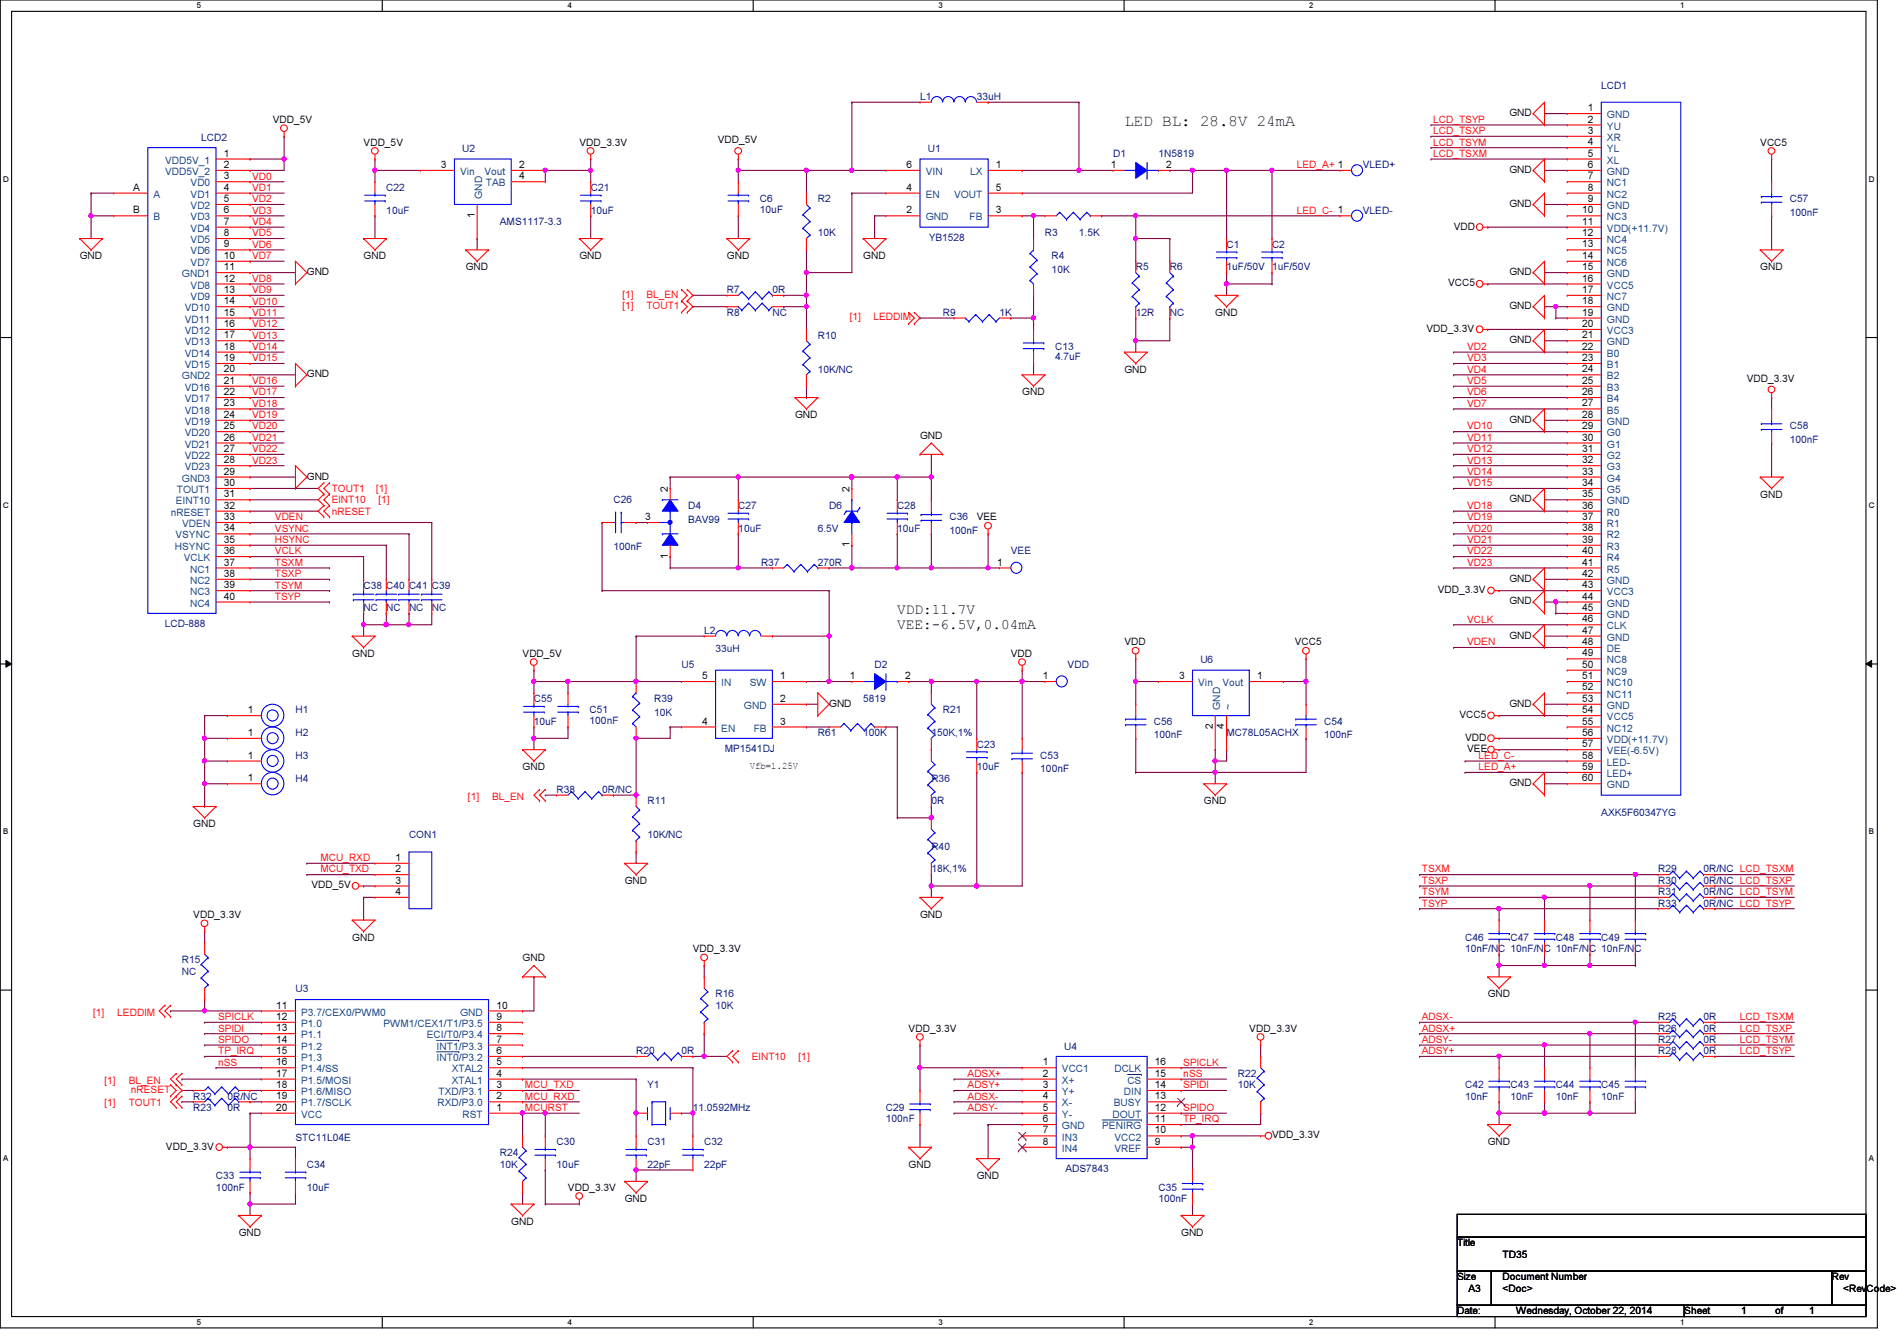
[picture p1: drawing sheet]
<svg xmlns="http://www.w3.org/2000/svg" width="297mm" height="210mm" viewBox="0 0 297 210" stroke-linecap="round" stroke-linejoin="round" font-family="sans-serif">
<defs><g id="words">
<text font-size="2.5" x="176.1" y="19.7">LED BL: 28.8V 24mA</text>
<g font-size="2.3">
<text x="140.5" y="96.1">VDD:11.7V</text>
<text x="140.5" y="98.4">VEE:-6.5V,0.04mA</text>
</g>
<g font-size="1.6" fill="#000080">
<text x="144.1" y="15.7">L1</text>
<text x="152.9" y="15.7">33uH</text>
<text x="250.7" y="13.9">LCD1</text>
<text x="31.5" y="22.1">LCD2</text>
<text x="72.4" y="23.8">U2</text>
<text x="145.3" y="23.8">U1</text>
<text x="60.5" y="29.9">C22</text>
<text x="92.5" y="29.9">C21</text>
<text x="174.3" y="24.6">D1</text>
<text x="181.4" y="24.6">1N5819</text>
<text x="213.4" y="26.3">VLED+</text>
<text x="60.5" y="33.4">10uF</text>
<text x="78.3" y="35.2">AMS1117-3.3</text>
<text x="92.5" y="33.4">10uF</text>
<text x="119" y="31.7">C6</text>
<text x="119" y="33.3">10uF</text>
<text x="128.1" y="31.7">R2</text>
<text x="213.4" y="33.4">VLED-</text>
<text x="280.2" y="31.7">C57</text>
<text x="280.2" y="33.8">100nF</text>
<text x="128.1" y="37">10K</text>
<text x="145.5" y="37.7">YB1528</text>
<text x="163.6" y="37">R3</text>
<text x="164.7" y="40.6">R4</text>
<text x="168.9" y="37">1.5K</text>
<text x="192.1" y="38.8">C1</text>
<text x="199.2" y="38.8">C2</text>
<text x="113.8" y="45.9">R7</text>
<text x="120.9" y="45.9">0R</text>
<text x="164.7" y="42.7">10K</text>
<text x="177.8" y="42.3">R5</text>
<text x="183.2" y="42.3">R6</text>
<text x="192.1" y="42.3">1uF/50V 1uF/50V</text>
<text x="113.8" y="49.4">R8</text>
<text x="120.9" y="49.4">NC</text>
<text x="128.1" y="53">R10</text>
<text x="147.6" y="49.4">R9</text>
<text x="156.5" y="49.4">1K</text>
<text x="177.8" y="49.4">12R</text>
<text x="183.2" y="49.4">NC</text>
<text x="128.1" y="58.3">10K/NC</text>
<text x="165.2" y="54.8">C13</text>
<text x="165.2" y="56.4">4.7uF</text>
<text x="280.2" y="67.2">C58</text>
<text x="280.2" y="69.3">100nF</text>
<text x="96.1" y="78.8">C26</text>
<text x="107.8" y="79.7">D4</text>
<text x="107.8" y="81.8">BAV99</text>
<text x="115.6" y="79.7">C27</text>
<text x="115.6" y="83.2">10uF</text>
<text x="128.1" y="83.2">6.5V</text>
<text x="129.8" y="79.7">D6</text>
<text x="140.5" y="79.7">C28</text>
<text x="140.5" y="83.2">10uF</text>
<text x="148.7" y="81.4">C36</text>
<text x="148.7" y="83.6">100nF</text>
<text x="96.1" y="86.1">100nF</text>
<text x="119.2" y="88.6">R37</text>
<text x="128.1" y="88.6">270R</text>
<text x="158.3" y="86.8">VEE</text>
<text x="56.9" y="92.1">C38 C40 C41 C39</text>
<text x="56.9" y="95.7">NC</text>
<text x="60.5" y="95.7">NC</text>
<text x="64" y="95.7">NC</text>
<text x="67.6" y="95.7">NC</text>
<text x="25.8" y="98.2">LCD-888</text>
<text x="110.3" y="99.2">L2</text>
<text x="106.7" y="104.6">U5</text>
<text x="112.1" y="102.1">33uH</text>
<text x="136.9" y="104.6">D2</text>
<text x="167.2" y="104.6">VDD</text>
<text x="188" y="103.8">U6</text>
<text x="46.3" y="111.7">H1</text>
<text x="83.6" y="109.9">C55</text>
<text x="83.6" y="113.5">10uF</text>
<text x="92.3" y="111.7">C51</text>
<text x="92.3" y="113.3">100nF</text>
<text x="102.4" y="109.9">R39</text>
<text x="102.4" y="112">10K</text>
<text x="135.2" y="109.9">5819</text>
<text x="147.6" y="111.7">R21</text>
<text x="180.7" y="113.5">C56</text>
<text x="207.3" y="113.5">C54</text>
<text x="46.3" y="115.2">H2</text>
<text x="46.3" y="118.8">H3</text>
<text x="113.5" y="117.7">MP1541DJ</text>
<text x="128.1" y="115.2">R61</text>
<text x="135.2" y="115.2">100K</text>
<text x="145.8" y="115.2">150K,1%</text>
<text x="152.9" y="117">C23</text>
<text x="162.9" y="118.8">C53</text>
<text x="180.7" y="115.6">100nF</text>
<text x="192.1" y="115.2">MC78L05ACHX</text>
<text x="207.3" y="115.6">100nF</text>
<text x="46.3" y="122.3">H4</text>
<text x="87.2" y="124.1">R38</text>
<text x="94.3" y="124.1">0R/NC</text>
<text x="101.4" y="125.9">R11</text>
<text x="145.8" y="122.3">R36</text>
<text x="145.8" y="125.9">0R</text>
<text x="152.9" y="120.6">10uF</text>
<text x="162.9" y="120.9">100nF</text>
<text x="64" y="131.2">CON1</text>
<text x="101.4" y="131.2">10K/NC</text>
<text x="250.7" y="127.7">AXK5F60347YG</text>
<text x="145.8" y="133">R40</text>
<text x="145.8" y="136.6">18K,1%</text>
<text x="259.6" y="136.6">R29</text>
<text x="266.7" y="136.6">0R/NC LCD_TSXM</text>
<text x="259.6" y="141.9">R33</text>
<text x="259.6" y="140.1">R31</text>
<text x="259.6" y="138.3">R30</text>
<text x="266.7" y="141.9">0R/NC LCD_TSYP</text>
<text x="266.7" y="140.1">0R/NC LCD_TSYM</text>
<text x="266.7" y="138.3">0R/NC LCD_TSXP</text>
<text x="229.4" y="147.2">C46</text>
<text x="229.4" y="149">10nF/NC 10nF/NC 10nF/NC 10nF/NC</text>
<text x="236.5" y="147.2">C47</text>
<text x="243.6" y="147.2">C48</text>
<text x="250.7" y="147.2">C49</text>
<text x="28.5" y="150.8">R15</text>
<text x="28.5" y="152.6">NC</text>
<text x="46.3" y="155.2">U3</text>
<text x="112.1" y="156.1">R16</text>
<text x="112.1" y="157.9">10K</text>
<text x="259.6" y="161.5">R26</text>
<text x="259.6" y="159.7">R25</text>
<text x="266.7" y="161.5">0R</text>
<text x="266.7" y="159.7">0R</text>
<text x="99.6" y="165">R20</text>
<text x="106.7" y="165">0R</text>
<text x="166.6" y="164.3">U4</text>
<text x="259.6" y="165">R28</text>
<text x="259.6" y="163.2">R27</text>
<text x="266.7" y="165">0R</text>
<text x="266.7" y="163.2">0R</text>
<text x="30.3" y="172.1">R32</text>
<text x="30.3" y="173.9">R23</text>
<text x="35.6" y="172.1">0R/NC</text>
<text x="35.6" y="173.9">0R</text>
<text x="101.4" y="170.3">Y1</text>
<text x="108.5" y="173.9">11.0592MHz</text>
<text x="138.7" y="173.9">C29</text>
<text x="193.8" y="168.6">R22</text>
<text x="193.8" y="170.3">10K</text>
<text x="229.4" y="170.3">C42</text>
<text x="229.4" y="172.1">10nF</text>
<text x="236.5" y="170.3">C43</text>
<text x="236.5" y="172.1">10nF</text>
<text x="243.6" y="170.3">C44</text>
<text x="243.6" y="172.1">10nF</text>
<text x="250.7" y="170.3">C45</text>
<text x="250.7" y="172.1">10nF</text>
<text x="46.3" y="178.5">STC11L04E</text>
<text x="87.2" y="179.2">C30</text>
<text x="101.4" y="179.2">C31</text>
<text x="110.3" y="179.2">C32</text>
<text x="138.7" y="175.7">100nF</text>
<text x="33.8" y="184.6">C33</text>
<text x="48" y="182.8">C34</text>
<text x="78.3" y="181">R24</text>
<text x="78.3" y="182.8">10K</text>
<text x="87.2" y="182.8">10uF</text>
<text x="101.4" y="182.8">22pF</text>
<text x="110.3" y="182.8">22pF</text>
<text x="166.8" y="183.5">ADS7843</text>
<text x="33.8" y="186.4">100nF</text>
<text x="48" y="186.4">10uF</text>
<text x="181.4" y="186.4">C35</text>
<text x="181.4" y="188.1">100nF</text>
</g>
<g font-size="1.6">
<text x="248.6" y="17.4">1</text>
<text x="42.7" y="19.2">VDD_5V</text>
<text x="56.9" y="22.8">VDD_5V</text>
<text x="90.7" y="22.8">VDD_3.3V</text>
<text x="112.4" y="22.4">VDD_5V</text>
<text x="236.3" y="18.2">GND</text>
<text x="248.6" y="19.2">2</text>
<text x="248.6" y="21">3</text>
<text x="248.6" y="22.7">4</text>
<text x="275.6" y="22.8">VCC5</text>
<text x="20.9" y="29.8">A</text>
<text x="35" y="24.5">1</text>
<text x="35" y="26.3">2</text>
<text x="35" y="28.1">3</text>
<text x="35" y="29.8">4</text>
<text x="69" y="26.3">3</text>
<text x="81.3" y="26.3">2</text>
<text x="81.3" y="28.1">4</text>
<text x="141.9" y="29.8">4</text>
<text x="141.9" y="26.3">6</text>
<text x="156" y="26.3">1</text>
<text x="156" y="29.8">5</text>
<text x="173.9" y="26.3">1</text>
<text x="182.6" y="26.3">2</text>
<text x="236.3" y="27.1">GND</text>
<text x="248.6" y="24.5">5</text>
<text x="248.6" y="26.3">6</text>
<text x="248.6" y="28.1">7</text>
<text x="248.6" y="29.8">8</text>
<text x="20.9" y="33.4">B</text>
<text x="35" y="31.6">5</text>
<text x="35" y="33.4">6</text>
<text x="35" y="35.2">7</text>
<text x="74.3" y="34.1" transform="rotate(-90 74.3 34.1)">1</text>
<text x="141.9" y="33.4">2</text>
<text x="156" y="33.4">3</text>
<text x="227.6" y="35.9">VDD</text>
<text x="236.3" y="32.4">GND</text>
<text x="247.7" y="33.4">10</text>
<text x="247.7" y="35.2">11</text>
<text x="248.6" y="31.6">9</text>
<text x="12.5" y="40.6">GND</text>
<text x="35" y="37">8</text>
<text x="35" y="38.7">9</text>
<text x="35" y="40.5">10</text>
<text x="56.9" y="40.6">GND</text>
<text x="90.7" y="40.6">GND</text>
<text x="113.8" y="40.6">GND</text>
<text x="135.2" y="40.6">GND</text>
<text x="247.7" y="37">12</text>
<text x="247.7" y="38.7">13</text>
<text x="247.7" y="40.5">14</text>
<text x="35" y="42.3">11</text>
<text x="35" y="44.1">12</text>
<text x="35" y="45.8">13</text>
<text x="35" y="47.6">14</text>
<text x="48" y="43.1">GND</text>
<text x="72.9" y="42.3">GND</text>
<text x="226.7" y="44.8">VCC5</text>
<text x="236.3" y="43.1">GND</text>
<text x="247.7" y="42.3">15</text>
<text x="247.7" y="44.1">16</text>
<text x="247.7" y="45.8">17</text>
<text x="247.7" y="47.6">18</text>
<text x="275.6" y="42.3">GND</text>
<text x="35" y="49.4">15</text>
<text x="35" y="51.2">16</text>
<text x="35" y="53">17</text>
<text x="190.3" y="49.4">GND</text>
<text x="223.3" y="51.9">VDD_3.3V</text>
<text x="236.3" y="48.4">GND</text>
<text x="236.3" y="53.7">GND</text>
<text x="247.7" y="49.4">19</text>
<text x="247.7" y="51.2">20</text>
<text x="247.7" y="53">21</text>
<text x="35" y="54.7">18</text>
<text x="35" y="56.5">19</text>
<text x="35" y="58.3">20</text>
<text x="48" y="59.1">GND</text>
<text x="176.1" y="58.3">GND</text>
<text x="247.7" y="54.7">22</text>
<text x="247.7" y="56.5">23</text>
<text x="247.7" y="58.3">24</text>
<text x="273.5" y="59.8">VDD_3.3V</text>
<text x="35" y="60.1">21</text>
<text x="35" y="61.8">22</text>
<text x="35" y="63.6">23</text>
<text x="35" y="65.4">24</text>
<text x="124.5" y="65.4">GND</text>
<text x="160.1" y="61.9">GND</text>
<text x="247.7" y="60.1">25</text>
<text x="247.7" y="61.8">26</text>
<text x="247.7" y="63.6">27</text>
<text x="247.7" y="65.4">28</text>
<text x="35" y="67.2">25</text>
<text x="35" y="69">26</text>
<text x="35" y="70.7">27</text>
<text x="144.1" y="68.7">GND</text>
<text x="236.3" y="66.2">GND</text>
<text x="247.7" y="67.2">29</text>
<text x="247.7" y="69">30</text>
<text x="247.7" y="70.7">31</text>
<text x="35" y="72.5">28</text>
<text x="35" y="74.3">29</text>
<text x="35" y="76.1">30</text>
<text x="35" y="77.9">31</text>
<text x="48" y="75.1">GND</text>
<text x="104.6" y="77" transform="rotate(-90 104.6 77)">2</text>
<text x="133" y="77" transform="rotate(-90 133 77)">2</text>
<text x="247.7" y="72.5">32</text>
<text x="247.7" y="74.3">33</text>
<text x="247.7" y="76.1">34</text>
<text x="247.7" y="77.9">35</text>
<text x="275.6" y="77.9">GND</text>
<text x="35" y="79.6">32</text>
<text x="35" y="81.4">33</text>
<text x="35" y="83.2">34</text>
<text x="101" y="81.4">3</text>
<text x="152.9" y="81.4">VEE</text>
<text x="236.3" y="78.6">GND</text>
<text x="247.7" y="79.6">36</text>
<text x="247.7" y="81.4">37</text>
<text x="247.7" y="83.2">38</text>
<text x="35" y="85">35</text>
<text x="35" y="86.7">36</text>
<text x="35" y="88.5">37</text>
<text x="104.6" y="87.5" transform="rotate(-90 104.6 87.5)">1</text>
<text x="133" y="85.7" transform="rotate(-90 133 85.7)">1</text>
<text x="156.2" y="88.5">1</text>
<text x="247.7" y="85">39</text>
<text x="247.7" y="86.7">40</text>
<text x="247.7" y="88.5">41</text>
<text x="35" y="90.3">38</text>
<text x="35" y="92.1">39</text>
<text x="35" y="93.9">40</text>
<text x="225.1" y="92.8">VDD_3.3V</text>
<text x="236.3" y="91.1">GND</text>
<text x="236.3" y="94.6">GND</text>
<text x="247.7" y="90.3">42</text>
<text x="247.7" y="92.1">43</text>
<text x="247.7" y="93.9">44</text>
<text x="247.7" y="95.6">45</text>
<text x="176.1" y="101">VDD</text>
<text x="202.7" y="101">VCC5</text>
<text x="236.3" y="99.9">GND</text>
<text x="247.7" y="97.4">46</text>
<text x="247.7" y="99.2">47</text>
<text x="247.7" y="101">48</text>
<text x="55.2" y="102.8">GND</text>
<text x="81.8" y="102.8">VDD_5V</text>
<text x="109.9" y="106.3">5</text>
<text x="122.2" y="106.3">1</text>
<text x="133.1" y="106.3">1</text>
<text x="141.7" y="106.3">2</text>
<text x="158.3" y="102.8">VDD</text>
<text x="163.3" y="106.3">1</text>
<text x="184.6" y="106.3">3</text>
<text x="196.8" y="106.3">1</text>
<text x="247.7" y="102.7">49</text>
<text x="247.7" y="104.5">50</text>
<text x="247.7" y="106.3">51</text>
<text x="38.8" y="111.6">1</text>
<text x="109.9" y="113.4">4</text>
<text x="122.2" y="109.9">2</text>
<text x="122.2" y="113.4">3</text>
<text x="129.8" y="110.6">GND</text>
<text x="228.5" y="112.4">VCC5</text>
<text x="236.3" y="110.6">GND</text>
<text x="247.7" y="108.1">52</text>
<text x="247.7" y="109.9">53</text>
<text x="247.7" y="111.6">54</text>
<text x="247.7" y="113.4">55</text>
<text x="38.8" y="115.2">1</text>
<text x="38.8" y="118.7">1</text>
<text x="189.9" y="114.1" transform="rotate(-90 189.9 114.1)">2</text>
<text x="191.7" y="114.1" transform="rotate(-90 191.7 114.1)">4</text>
<text x="229.4" y="116">VDD</text>
<text x="229.7" y="117.7">VEE</text>
<text x="247.7" y="115.2">56</text>
<text x="247.7" y="117">57</text>
<text x="247.7" y="118.7">58</text>
<text x="38.8" y="122.3">1</text>
<text x="81.8" y="120.6">GND</text>
<text x="117.4" y="120.4">Vfb=1.25V</text>
<text x="188.5" y="125.9">GND</text>
<text x="236.3" y="123.1">GND</text>
<text x="247.7" y="120.5">59</text>
<text x="247.7" y="122.3">60</text>
<text x="30.3" y="129.5">GND</text>
<text x="61.9" y="134.7">1</text>
<text x="61.9" y="136.5">2</text>
<text x="30.3" y="143.7">VDD_3.3V</text>
<text x="48.8" y="139.1">VDD_5V</text>
<text x="61.9" y="138.3">3</text>
<text x="61.9" y="140.1">4</text>
<text x="97.8" y="138.3">GND</text>
<text x="144.1" y="143.7">GND</text>
<text x="55.2" y="147.2">GND</text>
<text x="108.5" y="149">VDD_3.3V</text>
<text x="81.8" y="150.5">GND</text>
<text x="43.3" y="157.9">11</text>
<text x="43.3" y="159.6">12</text>
<text x="43.3" y="161.4">13</text>
<text x="77.7" y="161.4">8</text>
<text x="77.7" y="159.6">9</text>
<text x="77.7" y="157.9">10</text>
<text x="142.3" y="161.5">VDD_3.3V</text>
<text x="195.6" y="161.5">VDD_3.3V</text>
<text x="233" y="156.1">GND</text>
<text x="43.3" y="163.2">14</text>
<text x="43.3" y="165">15</text>
<text x="43.3" y="166.8">16</text>
<text x="77.7" y="166.8">5</text>
<text x="77.7" y="165">6</text>
<text x="77.7" y="163.2">7</text>
<text x="163.3" y="166.8">1</text>
<text x="180.8" y="166.8">16</text>
<text x="43.3" y="168.5">17</text>
<text x="43.3" y="170.3">18</text>
<text x="43.3" y="172.1">19</text>
<text x="43.3" y="173.9">20</text>
<text x="77.7" y="173.9">1</text>
<text x="77.7" y="172.1">2</text>
<text x="77.7" y="170.3">3</text>
<text x="77.7" y="168.5">4</text>
<text x="163.3" y="168.5">2</text>
<text x="163.3" y="170.3">3</text>
<text x="163.3" y="172.1">4</text>
<text x="163.3" y="173.9">5</text>
<text x="180.8" y="173.9">12</text>
<text x="180.8" y="172.1">13</text>
<text x="180.8" y="170.3">14</text>
<text x="180.8" y="168.5">15</text>
<text x="26" y="180">VDD_3.3V</text>
<text x="163.3" y="175.6">6</text>
<text x="163.3" y="177.4">7</text>
<text x="163.3" y="179.2">8</text>
<text x="180.8" y="179.2">9</text>
<text x="180.8" y="177.4">10</text>
<text x="180.8" y="175.6">11</text>
<text x="199.2" y="178.2">VDD_3.3V</text>
<text x="233" y="179.2">GND</text>
<text x="142.3" y="182.8">GND</text>
<text x="152.9" y="184.6">GND</text>
<text x="80" y="191.7">GND</text>
<text x="88.9" y="186.4">VDD_3.3V</text>
<text x="97.8" y="188.1">GND</text>
<text x="37.4" y="193.5">GND</text>
<text x="185" y="193.5">GND</text>
<text x="228.2" y="195.1">Title</text>
<text x="235.3" y="196.8">TD35</text>
<text x="228.2" y="200.4">Size</text>
<text x="230" y="202.2">A3</text>
<text x="235.3" y="202.2">&lt;Doc&gt;</text>
<text x="235.3" y="200.4">Document Number</text>
<text x="286.8" y="200.4">Rev</text>
<text x="288.6" y="202.2">&lt;RevCode&gt;</text>
<text x="228.2" y="205.7">Date:</text>
<text x="237.4" y="205.7">Wednesday, October 22, 2014</text>
<text x="263.7" y="205.7">Sheet</text>
<text x="272.6" y="205.7">1</text>
<text x="278" y="205.7">of</text>
<text x="283.3" y="205.7">1</text>
</g>
<g font-size="1.6" fill="#f00">
<text x="224.4" y="19.2">LCD_TSYP</text>
<text x="224.4" y="21">LCD_TSXP</text>
<text x="224.4" y="22.8">LCD_TSYM</text>
<text x="39.5" y="28.1">VD0</text>
<text x="39.5" y="29.9">VD1</text>
<text x="203.1" y="26.3">LED_A+ 1</text>
<text x="224.4" y="24.6">LCD_TSXM</text>
<text x="39.5" y="33.4">VD3</text>
<text x="39.5" y="31.7">VD2</text>
<text x="39.5" y="35.2">VD4</text>
<text x="203.1" y="33.4">LED_C- 1</text>
<text x="39.5" y="40.6">VD7</text>
<text x="39.5" y="38.8">VD6</text>
<text x="39.5" y="37">VD5</text>
<text x="39.5" y="47.7">VD10</text>
<text x="39.5" y="45.9">VD9</text>
<text x="39.5" y="44.1">VD8</text>
<text x="97.5" y="46.6">[1]</text>
<text x="101.2" y="46.6">BL_EN</text>
<text x="39.5" y="49.4">VD11</text>
<text x="39.5" y="53">VD13</text>
<text x="39.5" y="51.2">VD12</text>
<text x="97.5" y="48.4">[1]</text>
<text x="101.2" y="48.4">TOUT1</text>
<text x="133.1" y="50.2">[1]</text>
<text x="136.8" y="50.2">LEDDIM</text>
<text x="39.5" y="56.6">VD15</text>
<text x="39.5" y="54.8">VD14</text>
<text x="229.7" y="54.8">VD2</text>
<text x="229.7" y="56.6">VD3</text>
<text x="229.7" y="58.3">VD4</text>
<text x="39.5" y="65.4">VD19</text>
<text x="39.5" y="63.7">VD18</text>
<text x="39.5" y="61.9">VD17</text>
<text x="39.5" y="60.1">VD16</text>
<text x="229.7" y="60.1">VD5</text>
<text x="229.7" y="61.9">VD6</text>
<text x="229.7" y="63.7">VD7</text>
<text x="39.5" y="70.8">VD22</text>
<text x="39.5" y="69">VD21</text>
<text x="39.5" y="67.2">VD20</text>
<text x="229.7" y="67.2">VD10</text>
<text x="229.7" y="69">VD11</text>
<text x="229.7" y="70.8">VD12</text>
<text x="39.5" y="72.6">VD23</text>
<text x="51.9" y="77">TOUT1</text>
<text x="58.9" y="77">[1]</text>
<text x="229.7" y="72.6">VD13</text>
<text x="229.7" y="74.3">VD14</text>
<text x="229.7" y="76.1">VD15</text>
<text x="43" y="83.2">VSYNC</text>
<text x="43" y="81.4">VDEN</text>
<text x="51.9" y="80.6">nRESET</text>
<text x="51.9" y="78.8">EINT10</text>
<text x="59.3" y="78.8">[1]</text>
<text x="229.7" y="79.7">VD18</text>
<text x="229.7" y="81.4">VD19</text>
<text x="229.7" y="83.2">VD20</text>
<text x="43" y="86.8">VCLK</text>
<text x="43" y="85">HSYNC</text>
<text x="43" y="88.6">TSXM</text>
<text x="229.7" y="85">VD21</text>
<text x="229.7" y="86.8">VD22</text>
<text x="229.7" y="88.6">VD23</text>
<text x="43" y="90.3">TSXP</text>
<text x="43" y="93.9">TSYP</text>
<text x="43" y="92.1">TSYM</text>
<text x="229.7" y="97.5">VCLK</text>
<text x="229.7" y="101">VDEN</text>
<text x="231.5" y="118.8">LED_C-</text>
<text x="73.3" y="125.2">[1]</text>
<text x="77" y="125.2">BL_EN</text>
<text x="231.5" y="120.6">LED_A+</text>
<text x="50.2" y="134.8">MCU_RXD</text>
<text x="50.2" y="136.6">MCU_TXD</text>
<text x="222.6" y="136.6">TSXM</text>
<text x="222.6" y="140.1">TSYM</text>
<text x="222.6" y="141.9">TSYP</text>
<text x="222.6" y="138.3">TSXP</text>
<text x="14.6" y="159">[1]</text>
<text x="18.4" y="159">LEDDIM</text>
<text x="34.2" y="159.7">SPICLK</text>
<text x="34.2" y="161.5">SPIDI</text>
<text x="222.6" y="161.5">ADSX+</text>
<text x="222.6" y="159.7">ADSX-</text>
<text x="272.4" y="159.7">LCD_TSXM</text>
<text x="272.4" y="161.5">LCD_TSXP</text>
<text x="34.2" y="163.2">SPIDO</text>
<text x="34.2" y="165">TP_IRQ</text>
<text x="34.2" y="166.8">nSS</text>
<text x="117.7" y="165.9">EINT10</text>
<text x="125.1" y="165.9">[1]</text>
<text x="185.3" y="166.8">SPICLK</text>
<text x="222.6" y="163.2">ADSY-</text>
<text x="222.6" y="165">ADSY+</text>
<text x="272.4" y="165">LCD_TSYP</text>
<text x="272.4" y="163.2">LCD_TSYM</text>
<text x="16.4" y="169.6">[1]</text>
<text x="16.4" y="173.2">[1]</text>
<text x="20.1" y="169.6">BL_EN</text>
<text x="20.1" y="173.2">TOUT1</text>
<text x="20.5" y="171.1">nRESET</text>
<text x="82.2" y="172.1">MCU_RXD</text>
<text x="82.2" y="170.3">MCU_TXD</text>
<text x="82.2" y="173.9">MCURST</text>
<text x="151.5" y="168.6">ADSX+</text>
<text x="151.5" y="170.3">ADSY+</text>
<text x="151.5" y="173.9">ADSY-</text>
<text x="151.5" y="172.1">ADSX-</text>
<text x="185.3" y="168.6">nSS</text>
<text x="185.3" y="170.3">SPIDI</text>
<text x="185.3" y="173.9">SPIDO</text>
<text x="185.3" y="175.7">TP_IRQ</text>
</g>
<g font-size="1.6" fill="#004080">
<text x="251.6" y="18.5">GND</text>
<text x="251.6" y="20.3">YU</text>
<text x="251.6" y="22.1">XR</text>
<text x="251.6" y="23.8">YL</text>
<text x="25.9" y="25.6">VDD5V_1</text>
<text x="25.9" y="27.4">VDD5V_2</text>
<text x="29.8" y="29.2">VD0</text>
<text x="72" y="27.4">Vin</text>
<text x="75.9" y="27.4">Vout</text>
<text x="76.1" y="29.2">TAB</text>
<text x="144.9" y="27.4">VIN</text>
<text x="151.9" y="27.4">LX</text>
<text x="251.6" y="25.6">XL</text>
<text x="251.6" y="27.4">GND</text>
<text x="251.6" y="29.2">NC1</text>
<text x="24" y="30.9">A</text>
<text x="24" y="34.5">B</text>
<text x="29.8" y="30.9">VD1</text>
<text x="29.8" y="32.7">VD2</text>
<text x="29.8" y="34.5">VD3</text>
<text x="75.5" y="31.1" transform="rotate(-90 75.5 31.1)">GND</text>
<text x="144.9" y="34.5">GND</text>
<text x="144.9" y="30.9">EN</text>
<text x="149.4" y="30.9">VOUT</text>
<text x="151.8" y="34.5">FB</text>
<text x="251.6" y="30.9">NC2</text>
<text x="251.6" y="32.7">GND</text>
<text x="251.6" y="34.5">NC3</text>
<text x="29.8" y="36.3">VD4</text>
<text x="29.8" y="38.1">VD5</text>
<text x="29.8" y="39.8">VD6</text>
<text x="29.8" y="41.6">VD7</text>
<text x="251.6" y="36.3">VDD(+11.7V)</text>
<text x="251.6" y="38.1">NC4</text>
<text x="251.6" y="39.8">NC5</text>
<text x="251.6" y="41.6">NC6</text>
<text x="28.5" y="43.4">GND1</text>
<text x="29.8" y="45.2">VD8</text>
<text x="29.8" y="46.9">VD9</text>
<text x="251.6" y="43.4">GND</text>
<text x="251.6" y="45.2">VCC5</text>
<text x="251.6" y="46.9">NC7</text>
<text x="29" y="48.7">VD10</text>
<text x="29" y="50.5">VD11</text>
<text x="29" y="52.3">VD12</text>
<text x="251.6" y="48.7">GND</text>
<text x="251.6" y="50.5">GND</text>
<text x="251.6" y="52.3">VCC3</text>
<text x="28.5" y="59.4">GND2</text>
<text x="29" y="54.1">VD13</text>
<text x="29" y="55.8">VD14</text>
<text x="29" y="57.6">VD15</text>
<text x="251.6" y="54.1">GND</text>
<text x="251.6" y="55.8">B0</text>
<text x="251.6" y="57.6">B1</text>
<text x="251.6" y="59.4">B2</text>
<text x="29" y="61.2">VD16</text>
<text x="29" y="62.9">VD17</text>
<text x="29" y="64.7">VD18</text>
<text x="251.6" y="61.2">B3</text>
<text x="251.6" y="62.9">B4</text>
<text x="251.6" y="64.7">B5</text>
<text x="29" y="66.5">VD19</text>
<text x="29" y="68.3">VD20</text>
<text x="29" y="70.1">VD21</text>
<text x="29" y="71.8">VD22</text>
<text x="251.6" y="66.5">GND</text>
<text x="251.6" y="68.3">G0</text>
<text x="251.6" y="70.1">G1</text>
<text x="251.6" y="71.8">G2</text>
<text x="27.7" y="77.2">TOUT1</text>
<text x="28.5" y="75.4">GND3</text>
<text x="29" y="73.6">VD23</text>
<text x="251.6" y="73.6">G3</text>
<text x="251.6" y="75.4">G4</text>
<text x="251.6" y="77.2">G5</text>
<text x="26.8" y="80.7">nRESET</text>
<text x="27.5" y="79">EINT10</text>
<text x="28.5" y="82.5">VDEN</text>
<text x="251.6" y="79">GND</text>
<text x="251.6" y="80.7">R0</text>
<text x="251.6" y="82.5">R1</text>
<text x="27.4" y="86.1">HSYNC</text>
<text x="27.5" y="84.3">VSYNC</text>
<text x="28.8" y="87.8">VCLK</text>
<text x="29.8" y="89.6">NC1</text>
<text x="251.6" y="84.3">R2</text>
<text x="251.6" y="86.1">R3</text>
<text x="251.6" y="87.8">R4</text>
<text x="251.6" y="89.6">R5</text>
<text x="29.8" y="91.4">NC2</text>
<text x="29.8" y="93.2">NC3</text>
<text x="29.8" y="95">NC4</text>
<text x="251.6" y="91.4">GND</text>
<text x="251.6" y="93.2">VCC3</text>
<text x="251.6" y="95">GND</text>
<text x="251.6" y="96.7">GND</text>
<text x="251.6" y="98.5">CLK</text>
<text x="251.6" y="100.3">GND</text>
<text x="112.9" y="107.4">IN</text>
<text x="117.4" y="107.4">SW</text>
<text x="187.6" y="107.4">Vin</text>
<text x="191.4" y="107.4">Vout</text>
<text x="251.6" y="102.1">DE</text>
<text x="251.6" y="103.8">NC8</text>
<text x="251.6" y="105.6">NC9</text>
<text x="251.6" y="107.4">NC10</text>
<text x="116.5" y="111">GND</text>
<text x="191" y="111.1" transform="rotate(-90 191 111.1)">GND</text>
<text x="192.8" y="111.1" transform="rotate(-90 192.8 111.1)">~</text>
<text x="251.6" y="109.2">NC11</text>
<text x="251.6" y="111">GND</text>
<text x="251.6" y="112.7">VCC5</text>
<text x="112.9" y="114.5">EN</text>
<text x="118" y="114.5">FB</text>
<text x="251.6" y="114.5">NC12</text>
<text x="251.6" y="116.3">VDD(+11.7V)</text>
<text x="251.6" y="118.1">VEE(-6.5V)</text>
<text x="251.6" y="119.8">LED-</text>
<text x="251.6" y="121.6">LED+</text>
<text x="251.6" y="123.4">GND</text>
<text x="47.2" y="159">P3.7/CEX0/PWM0</text>
<text x="47.2" y="160.7">P1.0</text>
<text x="60" y="160.7">PWM1/CEX1/T1/P3.5</text>
<text x="72" y="159">GND</text>
<text x="47.2" y="162.5">P1.1</text>
<text x="47.2" y="164.3">P1.2</text>
<text x="47.2" y="166.1">P1.3</text>
<text x="47.2" y="167.9">P1.4/SS</text>
<text x="66.8" y="162.5">ECI/T0/P3.4</text>
<text x="68.4" y="166.1">INT0/P3.2</text>
<text x="68.4" y="164.3">INT1/P3.3</text>
<text x="70.7" y="167.9">XTAL2</text>
<text x="166.3" y="167.9">VCC1</text>
<text x="174.5" y="167.9">DCLK</text>
<text x="47.2" y="169.6">P1.5/MOSI</text>
<text x="47.2" y="171.4">P1.6/MISO</text>
<text x="47.2" y="173.2">P1.7/SCLK</text>
<text x="68.5" y="173.2">RXD/P3.0</text>
<text x="68.7" y="171.4">TXD/P3.1</text>
<text x="70.7" y="169.6">XTAL1</text>
<text x="166.3" y="169.6">X+</text>
<text x="166.3" y="171.4">Y+</text>
<text x="166.3" y="173.2">X-</text>
<text x="174.4" y="173.2">BUSY</text>
<text x="176" y="171.4">DIN</text>
<text x="176.5" y="169.6">CS</text>
<text x="47.2" y="175">VCC</text>
<text x="72.4" y="175">RST</text>
<text x="166.3" y="175">Y-</text>
<text x="166.3" y="176.7">GND</text>
<text x="166.3" y="178.5">IN3</text>
<text x="172.6" y="176.7">PENIRG</text>
<text x="174.2" y="175">DOUT</text>
<text x="174.5" y="178.5">VCC2</text>
<text x="166.3" y="180.3">IN4</text>
<text x="174.5" y="180.3">VREF</text>
</g>
<g font-size="1.3">
<text x="30.8" y="1.3">5</text>
<text x="88.9" y="1.3">4</text>
<text x="146.9" y="1.3">3</text>
<text x="205" y="1.3">2</text>
<text x="263.1" y="1.3">1</text>
<text x=".5" y="28.4">D</text>
<text x="292.6" y="28.4">D</text>
<text x=".5" y="79.5">C</text>
<text x="292.6" y="79.5">C</text>
<text x=".5" y="130.6">B</text>
<text x="292.6" y="130.6">B</text>
<text x=".5" y="181.7">A</text>
<text x="292.6" y="181.7">A</text>
<text x="30.8" y="207.4">5</text>
<text x="88.9" y="207.4">4</text>
<text x="146.9" y="207.4">3</text>
<text x="205" y="207.4">2</text>
<text x="263.1" y="207.4">1</text>
</g>
</g></defs>
<path d="M0 0h294v207.9h-294zM1.8 1.8h290.4v204.3h-290.4z" fill="none" stroke="#000" stroke-width=".17"/>
<g fill="#fff">
<path d="M30.8 .2h.7v1.4h-.7z"/>
<path d="M30.8 206.2h.7v1.4h-.7z"/>
</g>
<path d="M59.9 0v1.8M59.9 206.1v1.8" fill="none" stroke="#000" stroke-width=".17"/>
<g fill="#fff">
<path d="M88.9 .2h.6v1.4h-.6z"/>
<path d="M88.9 206.2h.6v1.4h-.6z"/>
</g>
<path d="M117.9 0v1.8M117.9 206.1v1.8" fill="none" stroke="#000" stroke-width=".17"/>
<g fill="#fff">
<path d="M146.9 .2h.7v1.4h-.7z"/>
<path d="M146.9 206.2h.7v1.4h-.7z"/>
</g>
<path d="M176 0v1.8M176 206.1v1.8" fill="none" stroke="#000" stroke-width=".17"/>
<g fill="#fff">
<path d="M205 .2h.7v1.4h-.7z"/>
<path d="M205 206.2h.7v1.4h-.7z"/>
</g>
<path d="M234.1 0v1.8M234.1 206.1v1.8" fill="none" stroke="#000" stroke-width=".17"/>
<g fill="#fff">
<path d="M263.1 .2h.7v1.4h-.7z"/>
<path d="M263.1 206.2h.7v1.4h-.7z"/>
<path d="M.5 27.3h.9v1.4h-.9z"/>
<path d="M292.6 27.3h.9v1.4h-.9z"/>
<path d="M.5 78.4h.9v1.4h-.9z"/>
<path d="M292.6 78.4h.9v1.4h-.9z"/>
</g>
<path d="M0 52.8h1.8M292.2 52.8h1.8" fill="none" stroke="#000" stroke-width=".17"/>
<g fill="#fff">
<path d="M.5 129.5h.8v1.4h-.8z"/>
<path d="M292.6 129.5h.9v1.4h-.9z"/>
</g>
<path d="M0 103.9h1.8M292.2 103.9h1.8" fill="none" stroke="#000" stroke-width=".17"/>
<path d="M.9 103.4l.9 .5-.9 .5zM292.2 103.9l.9-.5v1z" fill="#000"/>
<path d="M.9 103.4l.9 .5-.9 .5zM292.2 103.9l.9-.5v1z" fill="none" stroke="#000" stroke-width=".16"/>
<g fill="#fff">
<path d="M.5 180.5h.8v1.4h-.8z"/>
<path d="M292.6 180.5h.9v1.4h-.9z"/>
</g>
<path d="M0 155h1.8M292.2 155h1.8" fill="none" stroke="#000" stroke-width=".17"/>
<g fill="none" stroke="#800040" stroke-width=".17">
<path d="M56.9 90.7h.1M56.9 96h.1M56.9 97.8h.1M56.9 87.1v3.6M56.9 96v3.6M56.9 97.8h3.6M60.5 85.3h.1M60.5 85.3v5.4M64 83.6h.1M64 83.6v7.1M67.6 81.8h.1M67.6 96h.1"/>
<path d="M67.6 81.8v8.9M67.6 96v1.8"/>
</g>
<circle cx="60.5" cy="97.8" r=".32" fill="#f0f"/>
<circle cx="60.5" cy="97.8" r=".32" fill="none" stroke="#f0f" stroke-width=".17"/>
<circle cx="56.9" cy="97.8" r=".32" fill="#f0f"/>
<circle cx="56.9" cy="97.8" r=".32" fill="none" stroke="#f0f" stroke-width=".17"/>
<path d="M60.5 97.8h.1M60.5 97.8h3.5" fill="none" stroke="#800040" stroke-width=".17"/>
<circle cx="64" cy="97.8" r=".32" fill="#f0f"/>
<circle cx="64" cy="97.8" r=".32" fill="none" stroke="#f0f" stroke-width=".17"/>
<circle cx="60.5" cy="97.8" r=".32" fill="#f0f"/>
<circle cx="60.5" cy="97.8" r=".32" fill="none" stroke="#f0f" stroke-width=".17"/>
<path d="M39.2 24.9h.1M39.2 24.9h5.3M44.5 24.9h.1M44.5 24.9v1.8M60.5 96h.1M60.5 96v1.8M64 96h.1M64 96v1.8" fill="none" stroke="#800040" stroke-width=".17"/>
<circle cx="44.5" cy="24.9" r=".32" fill="#f0f"/>
<circle cx="44.5" cy="24.9" r=".32" fill="none" stroke="#f0f" stroke-width=".17"/>
<path d="M14.3 33.8h.1M14.3 33.8v3.5M14.3 33.8h3.5M39.2 26.7h.1M39.2 26.7h5.3" fill="none" stroke="#800040" stroke-width=".17"/>
<circle cx="14.2" cy="33.8" r=".32" fill="#f0f"/>
<circle cx="14.2" cy="33.8" r=".32" fill="none" stroke="#f0f" stroke-width=".17"/>
<g fill="none" stroke="#800040" stroke-width=".17">
<path d="M241.8 17.8h.1M241.8 17.8h3.6M14.3 30.2h.1M14.3 30.2v3.6M14.3 30.2h3.5M39.2 28.4h.1M39.2 33.8h.1M39.2 32h.1M39.2 30.2h.1M39.2 39.1h.1M39.2 37.3h.1M39.2 35.6h.1"/>
<path d="M39.2 30.2h5.3M39.2 28.4h5.3M39.2 33.8h5.3M39.2 32h5.3M39.2 39.1h5.3M39.2 37.3h5.3M39.2 35.6h5.3M44.5 21.3h.1M44.5 21.3v3.6M241.8 26.7h.1M241.8 32h.1M241.8 32h3.6"/>
<path d="M241.8 26.7h3.6M39.2 42.7h.1M39.2 58.7h.1M39.2 40.9h.1M39.2 49.8h.1M39.2 48h.1M39.2 46.2h.1M39.2 44.4h.1M39.2 56.9h.1M39.2 55.1h.1M39.2 53.3h.1M39.2 51.6h.1"/>
<path d="M39.2 42.7h7.1M39.2 58.7h7.1M39.2 40.9h5.3M39.2 49.8h5.3M39.2 48h5.3M39.2 46.2h5.3M39.2 44.4h5.3M39.2 56.9h5.3M39.2 55.1h5.3M39.2 53.3h5.3M39.2 51.6h5.3M241.8 42.7h.1"/>
<path d="M241.8 42.7h3.6M243.6 48h.1M243.6 49.8h.1M243.6 49.8h1.8M243.6 48h1.8M243.6 48v1.8M39.2 74.7h.1M39.2 65.8h.1M39.2 64h.1M39.2 62.2h.1M39.2 60.5h.1M39.2 72.9h.1"/>
<path d="M39.2 71.1h.1M39.2 69.3h.1M39.2 67.6h.1M39.2 78.2h.1M39.2 76.5h.1M39.2 74.7h7.1M39.2 65.8h5.3M39.2 64h5.3M39.2 62.2h5.3M39.2 60.5h5.3M39.2 72.9h5.3M39.2 71.1h5.3"/>
<path d="M39.2 69.3h5.3M39.2 67.6h5.3M39.2 78.2h10.6M39.2 76.5h10.6M39.2 80h.1M39.2 87.1h.1M39.2 85.3h.1M39.2 83.6h.1M39.2 81.8h.1M39.2 80h10.6M39.2 87.1h17.7M39.2 85.3h21.3"/>
<path d="M39.2 83.6h24.8M39.2 81.8h28.4M39.2 90.7h12.4M39.2 88.9h12.4M39.2 94.2h12.4M39.2 92.5h12.4M51.6 90.7h.1M51.6 88.9h.1M51.6 94.2h.1M51.6 92.5h.1M64 97.8h.1M64 97.8h3.6"/>
</g>
<circle cx="243.6" cy="48" r=".32" fill="#f0f"/>
<circle cx="243.6" cy="48" r=".32" fill="none" stroke="#f0f" stroke-width=".17"/>
<g fill="none" stroke="#800040" stroke-width=".17">
<path d="M241.8 48h.1M241.8 53.3h.1M241.8 48h1.8M241.8 53.3h3.6M241.8 65.8h.1M241.8 78.2h.1M241.8 65.8h3.6M241.8 78.2h3.6M241.8 90.7h.1M241.8 90.7h3.6M243.6 94.2h.1M243.6 96h.1"/>
<path d="M243.6 94.2h1.8M243.6 96h1.8M243.6 94.2v1.8"/>
</g>
<circle cx="243.6" cy="94.2" r=".32" fill="#f0f"/>
<circle cx="243.6" cy="94.2" r=".32" fill="none" stroke="#f0f" stroke-width=".17"/>
<g fill="none" stroke="#800040" stroke-width=".17">
<path d="M58.7 24.9h.1M58.7 33.8h.1M58.7 24.9v1.8M58.7 33.8v3.5M85.4 26.7h.1M92.5 33.8h.1M92.5 24.9h.1M92.5 24.9v1.8h-7.1M92.5 33.8v3.5M241.8 94.2h.1M241.8 99.6h.1M241.8 94.2h1.8"/>
<path d="M241.8 99.6h3.6M241.8 110.2h.1M241.8 110.2h3.6M241.8 122.7h.1M241.8 122.7h3.6"/>
</g>
<circle cx="92.5" cy="26.6" r=".32" fill="#f0f"/>
<circle cx="92.5" cy="26.6" r=".32" fill="none" stroke="#f0f" stroke-width=".17"/>
<circle cx="85.4" cy="26.6" r=".32" fill="#f0f"/>
<circle cx="85.4" cy="26.6" r=".32" fill="none" stroke="#f0f" stroke-width=".17"/>
<path d="M58.7 26.7h.1M58.7 26.7v1.7M58.7 26.7h7.1M74.7 37.3h.1M74.7 37.3v1.8M85.4 26.7h.1M85.4 26.7v1.7M92.5 26.7h.1M92.5 26.7v1.7" fill="none" stroke="#800040" stroke-width=".17"/>
<circle cx="58.7" cy="26.6" r=".32" fill="#f0f"/>
<circle cx="58.7" cy="26.6" r=".32" fill="none" stroke="#f0f" stroke-width=".17"/>
<path d="M186.7 177.8h.1M186.7 177.8h10.7" fill="none" stroke="#800040" stroke-width=".17"/>
<circle cx="186.7" cy="177.8" r=".32" fill="#f0f"/>
<circle cx="186.7" cy="177.8" r=".32" fill="none" stroke="#f0f" stroke-width=".17"/>
<path d="M144.1 176h.1M144.1 176v3.6M154.7 176h.1M154.7 176h5.4M185 179.6h.1M185 179.6h1.7" fill="none" stroke="#800040" stroke-width=".17"/>
<circle cx="186.7" cy="179.6" r=".32" fill="#f0f"/>
<circle cx="186.7" cy="179.6" r=".32" fill="none" stroke="#f0f" stroke-width=".17"/>
<g fill="none" stroke="#800040" stroke-width=".17">
<path d="M144.1 163.6h.1M144.1 163.6v3.5M185 177.8h.1M185 177.8h1.7M186.7 179.6h.1M186.7 179.6v3.5M197.4 174.2h.1M197.4 163.6h.1M197.4 163.6v1.8M197.4 174.2v1.8M256.1 160h.1M256.1 160h3.5"/>
<path d="M268.5 160h.1M268.5 165.4h.1M268.5 163.6h.1M268.5 161.8h.1M268.5 160h12.5M268.5 165.4h12.5M268.5 163.6h12.5M268.5 161.8h12.5"/>
</g>
<circle cx="256" cy="160" r=".32" fill="#f0f"/>
<circle cx="256" cy="160" r=".32" fill="none" stroke="#f0f" stroke-width=".17"/>
<path d="M234.7 165.4h.1M234.7 165.4h24.9" fill="none" stroke="#800040" stroke-width=".17"/>
<circle cx="234.7" cy="165.3" r=".32" fill="#f0f"/>
<circle cx="234.7" cy="165.3" r=".32" fill="none" stroke="#f0f" stroke-width=".17"/>
<path d="M241.8 163.6h.1M241.8 163.6h17.8" fill="none" stroke="#800040" stroke-width=".17"/>
<circle cx="241.8" cy="163.5" r=".32" fill="#f0f"/>
<circle cx="241.8" cy="163.5" r=".32" fill="none" stroke="#f0f" stroke-width=".17"/>
<path d="M249 161.8h.1M249 161.8h10.6" fill="none" stroke="#800040" stroke-width=".17"/>
<circle cx="248.9" cy="161.8" r=".32" fill="#f0f"/>
<circle cx="248.9" cy="161.8" r=".32" fill="none" stroke="#f0f" stroke-width=".17"/>
<g fill="none" stroke="#800040" stroke-width=".17">
<path d="M222.3 163.6h.1M222.3 165.4h.1M222.3 161.8h.1M222.3 160h.1M222.3 163.6h19.5M222.3 165.4h12.4M222.3 161.8h26.7M222.3 160h33.8M234.7 165.4h.1M234.7 172.5h.1M234.7 174.2h.1M234.7 165.4v1.7"/>
<path d="M234.7 172.5v1.7M234.7 174.2h7.1M241.8 163.6h.1M241.8 163.6v3.5M249 161.8h.1M249 161.8v5.3M256.1 160h.1M256.1 172.5h.1M256.1 160v7.1M256.1 172.5v1.7"/>
</g>
<circle cx="241.8" cy="174.2" r=".32" fill="#f0f"/>
<circle cx="241.8" cy="174.2" r=".32" fill="none" stroke="#f0f" stroke-width=".17"/>
<circle cx="234.7" cy="174.2" r=".32" fill="#f0f"/>
<circle cx="234.7" cy="174.2" r=".32" fill="none" stroke="#f0f" stroke-width=".17"/>
<path d="M234.7 174.2h.1M234.7 174.2v1.8M249 174.2h.1M249 174.2h7.1" fill="none" stroke="#800040" stroke-width=".17"/>
<circle cx="248.9" cy="174.2" r=".32" fill="#f0f"/>
<circle cx="248.9" cy="174.2" r=".32" fill="none" stroke="#f0f" stroke-width=".17"/>
<path d="M241.8 172.5h.1M241.8 174.2h.1M241.8 172.5v1.7M249 172.5h.1M249 172.5v1.7h-7.2" fill="none" stroke="#800040" stroke-width=".17"/>
<circle cx="241.8" cy="174.2" r=".32" fill="#f0f"/>
<circle cx="241.8" cy="174.2" r=".32" fill="none" stroke="#f0f" stroke-width=".17"/>
<g fill="none" stroke="#800040" stroke-width=".17">
<path d="M144.1 167.1h.1M144.1 167.1h16M149.4 168.9h.1M149.4 170.7h.1M149.4 174.2h.1M149.4 172.5h.1M149.4 168.9h10.7M149.4 170.7h10.7M149.4 174.2h10.7M149.4 172.5h10.7M185 167.1h.1M185 168.9h.1"/>
<path d="M185 170.7h.1M185 176h.1M185 174.2h.1M185 167.1h7.1M185 168.9h7.1M185 170.7h7.1M185 174.2h7.1M185 176h12.4M186.7 177.8h.1M186.7 177.8v1.8M186.7 188.5h.1M186.7 188.5v1.7"/>
</g>
<circle cx="144" cy="167.1" r=".32" fill="#f0f"/>
<circle cx="144" cy="167.1" r=".32" fill="none" stroke="#f0f" stroke-width=".17"/>
<g fill="none" stroke="#800040" stroke-width=".17">
<path d="M224.1 19.6h.1M224.1 19.6h21.3M224.1 21.3h.1M224.1 23.1h.1M224.1 24.9h.1M224.1 21.3h21.3M224.1 23.1h21.3M224.1 24.9h21.3M32 156.5h.1M32 156.5v1.7M81.8 158.2h.1M83.6 152.9h.1"/>
<path d="M83.6 152.9v5.3h-1.8M39.2 174.2h.1M39.2 179.6h.1M39.2 174.2h1.7M39.2 179.6h7.1M144.1 167.1h.1M144.1 167.1v3.6M154.7 176h.1M154.7 176v5.4"/>
</g>
<circle cx="39.1" cy="179.6" r=".32" fill="#f0f"/>
<circle cx="39.1" cy="179.6" r=".32" fill="none" stroke="#f0f" stroke-width=".17"/>
<path d="M32 160h.1M32 160h8.9M39.2 179.6h.1M39.2 179.6v1.8" fill="none" stroke="#800040" stroke-width=".17"/>
<circle cx="39.1" cy="179.6" r=".32" fill="#f0f"/>
<circle cx="39.1" cy="179.6" r=".32" fill="none" stroke="#f0f" stroke-width=".17"/>
<path d="M32 161.8h.1M32 161.8h8.9M46.3 179.6h.1M46.3 179.6v1.8M39.2 188.5h.1M39.2 188.5v1.7" fill="none" stroke="#800040" stroke-width=".17"/>
<circle cx="39.1" cy="188.4" r=".32" fill="#f0f"/>
<circle cx="39.1" cy="188.4" r=".32" fill="none" stroke="#f0f" stroke-width=".17"/>
<g fill="none" stroke="#800040" stroke-width=".17">
<path d="M32 163.6h.1M32 165.4h.1M32 163.6h8.9M32 165.4h8.9M33.8 167.1h.1M33.8 167.1h7.1M35.6 179.6h.1M35.6 179.6h3.6M81.8 167.1h.1M81.8 167.1h26.7M108.5 174.2h.1M108.5 174.2v3.6"/>
<path d="M39.2 188.5h.1M46.3 186.7h.1M46.3 186.7v1.8h-7.1M99.6 183.1h.1M99.6 183.1v1.8"/>
</g>
<circle cx="108.5" cy="174.2" r=".32" fill="#f0f"/>
<circle cx="108.5" cy="174.2" r=".32" fill="none" stroke="#f0f" stroke-width=".17"/>
<path d="M81.8 168.9h.1M81.8 168.9h17.8M99.6 174.2h.1M99.6 174.2v3.6" fill="none" stroke="#800040" stroke-width=".17"/>
<circle cx="99.6" cy="174.2" r=".32" fill="#f0f"/>
<circle cx="99.6" cy="174.2" r=".32" fill="none" stroke="#f0f" stroke-width=".17"/>
<path d="M106.7 174.2h.1M106.7 174.2h1.8M99.6 183.1h.1M99.6 183.1h8.9" fill="none" stroke="#800040" stroke-width=".17"/>
<circle cx="99.6" cy="183.1" r=".32" fill="#f0f"/>
<circle cx="99.6" cy="183.1" r=".32" fill="none" stroke="#f0f" stroke-width=".17"/>
<g fill="none" stroke="#800040" stroke-width=".17">
<path d="M39.2 174.2h.1M39.2 174.2v5.4M81.8 172.5h.1M81.8 170.7h.1M81.8 165.4h.1M81.8 172.5h8.9M81.8 170.7h8.9M81.8 165.4h17.8M110.3 165.4h.1M110.3 161.8h.1M110.3 165.4h3.5M110.3 161.8v3.6"/>
<path d="M39.2 186.7h.1M39.2 186.7v1.8"/>
</g>
<circle cx="110.3" cy="165.3" r=".32" fill="#f0f"/>
<circle cx="110.3" cy="165.3" r=".32" fill="none" stroke="#f0f" stroke-width=".17"/>
<path d="M39.2 172.5h.1M39.2 172.5h1.7M85.4 174.2h.1M85.4 174.2v3.6" fill="none" stroke="#800040" stroke-width=".17"/>
<circle cx="85.4" cy="174.2" r=".32" fill="#f0f"/>
<circle cx="85.4" cy="174.2" r=".32" fill="none" stroke="#f0f" stroke-width=".17"/>
<path d="M110.3 151.1h.1M110.3 151.1v1.8M28.5 172.5h.1M28.5 172.5h1.8M81.8 174.2h.1M81.8 174.2v3.6M81.8 174.2h3.6M81.8 186.7h.1M81.8 186.7v1.8" fill="none" stroke="#800040" stroke-width=".17"/>
<circle cx="81.8" cy="174.2" r=".32" fill="#f0f"/>
<circle cx="81.8" cy="174.2" r=".32" fill="none" stroke="#f0f" stroke-width=".17"/>
<path d="M32 158.2h.1M32 158.2h8.9" fill="none" stroke="#800040" stroke-width=".17"/>
<circle cx="32" cy="158.2" r=".32" fill="#f0f"/>
<circle cx="32" cy="158.2" r=".32" fill="none" stroke="#f0f" stroke-width=".17"/>
<g fill="none" stroke="#800040" stroke-width=".17">
<path d="M108.5 48h.1M108.5 48h5.3M122.7 48h.1M126.3 46.2h.1M126.3 46.2v1.8h-3.6M48 135.1h.1M48 136.9h.1M48 135.1h10.7M48 136.9h10.7M56.9 138.7h.1M56.9 138.7h1.8M26.7 158.2h.1"/>
<path d="M26.7 158.2h5.3M32 145.8h.1M32 145.8v1.8M56.9 140.5h.1M56.9 140.5h1.8M56.9 140.5v3.5M28.5 168.9h.1M28.5 168.9h12.4M85.4 174.2h.1M85.4 174.2h5.3M99.6 168.9h.1M99.6 168.9v5.3"/>
<path d="M108.5 167.1h.1M108.5 165.4h.1M108.5 167.1v7.1M108.5 165.4h1.8M85.4 183.1h.1M85.4 188.5h.1M85.4 183.1v5.4M85.4 188.5h5.3"/>
</g>
<circle cx="126.3" cy="48" r=".32" fill="#f0f"/>
<circle cx="126.3" cy="48" r=".32" fill="none" stroke="#f0f" stroke-width=".17"/>
<path d="M177.8 33.8h.1M177.8 33.8h32" fill="none" stroke="#800040" stroke-width=".17"/>
<circle cx="177.8" cy="33.8" r=".32" fill="#f0f"/>
<circle cx="177.8" cy="33.8" r=".32" fill="none" stroke="#f0f" stroke-width=".17"/>
<path d="M161.8 33.8h.1M161.8 33.8h1.8M177.8 33.8h.1M177.8 37.3h.1M177.8 33.8v3.5M177.8 37.3h5.4M177.8 53.3h.1M177.8 53.3h5.4" fill="none" stroke="#800040" stroke-width=".17"/>
<circle cx="177.8" cy="53.3" r=".32" fill="#f0f"/>
<circle cx="177.8" cy="53.3" r=".32" fill="none" stroke="#f0f" stroke-width=".17"/>
<path d="M172.5 33.8h.1M172.5 33.8h5.3M177.8 37.3h.1M177.8 37.3v3.6" fill="none" stroke="#800040" stroke-width=".17"/>
<circle cx="177.8" cy="37.3" r=".32" fill="#f0f"/>
<circle cx="177.8" cy="37.3" r=".32" fill="none" stroke="#f0f" stroke-width=".17"/>
<path d="M160.1 33.8h.1M160.1 33.8h1.7M161.8 33.8h.1M161.8 33.8v3.5M183.2 37.3h.1M183.2 37.3v3.6M177.8 49.8h.1M177.8 49.8v3.5M183.2 49.8h.1M183.2 49.8v3.5" fill="none" stroke="#800040" stroke-width=".17"/>
<circle cx="161.8" cy="33.8" r=".32" fill="#f0f"/>
<circle cx="161.8" cy="33.8" r=".32" fill="none" stroke="#f0f" stroke-width=".17"/>
<path d="M136.9 33.8h.1M136.9 33.8v3.5M136.9 33.8h1.8M158.3 49.8h.1M161.8 56.9h.1M161.8 46.2h.1M161.8 46.2v3.6h-3.5M161.8 56.9v1.8" fill="none" stroke="#800040" stroke-width=".17"/>
<circle cx="161.8" cy="49.8" r=".32" fill="#f0f"/>
<circle cx="161.8" cy="49.8" r=".32" fill="none" stroke="#f0f" stroke-width=".17"/>
<path d="M126.3 26.7h.1M126.3 26.7h7.1M161.8 49.8h.1M161.8 49.8v1.8" fill="none" stroke="#800040" stroke-width=".17"/>
<circle cx="126.3" cy="26.6" r=".32" fill="#f0f"/>
<circle cx="126.3" cy="26.6" r=".32" fill="none" stroke="#f0f" stroke-width=".17"/>
<path d="M126.3 42.7h.1M126.3 42.7v3.5" fill="none" stroke="#800040" stroke-width=".17"/>
<circle cx="126.3" cy="46.2" r=".32" fill="#f0f"/>
<circle cx="126.3" cy="46.2" r=".32" fill="none" stroke="#f0f" stroke-width=".17"/>
<circle cx="126.3" cy="42.6" r=".32" fill="#f0f"/>
<circle cx="126.3" cy="42.6" r=".32" fill="none" stroke="#f0f" stroke-width=".17"/>
<path d="M115.6 26.7h.1M115.6 26.7h10.7M133.4 30.2h.1M133.4 30.2v12.5" fill="none" stroke="#800040" stroke-width=".17"/>
<circle cx="115.6" cy="26.6" r=".32" fill="#f0f"/>
<circle cx="115.6" cy="26.6" r=".32" fill="none" stroke="#f0f" stroke-width=".17"/>
<g fill="none" stroke="#800040" stroke-width=".17">
<path d="M133.4 16h.1M133.4 16v10.7M154.7 16h.1M154.7 16h14.2M115.6 26.7h.1M115.6 33.8h.1M115.6 24.9h.1M115.6 24.9v3.5M115.6 33.8v3.5M126.3 39.1h.1M126.3 26.7h.1M126.3 26.7v3.5"/>
<path d="M126.3 39.1v3.6M133.4 30.2h.1M133.4 26.7h.1M133.4 30.2h5.3M133.4 26.7h5.3M183.2 26.7h.1M183.2 26.7h3.5M108.5 46.2h.1M108.5 46.2h5.3M122.7 46.2h.1M122.7 46.2h3.6M126.3 42.7h.1"/>
<path d="M126.3 42.7h7.1"/>
</g>
<circle cx="133.4" cy="26.6" r=".32" fill="#f0f"/>
<circle cx="133.4" cy="26.6" r=".32" fill="none" stroke="#f0f" stroke-width=".17"/>
<path d="M133.4 16h.1M133.4 16h10.7M168.9 16h.1M168.9 16v10.7h-8.8M160.1 26.7h.1" fill="none" stroke="#800040" stroke-width=".17"/>
<circle cx="168.9" cy="26.6" r=".32" fill="#f0f"/>
<circle cx="168.9" cy="26.6" r=".32" fill="none" stroke="#f0f" stroke-width=".17"/>
<g fill="none" stroke="#800040" stroke-width=".17">
<path d="M160.1 30.2h.1M168.9 26.7h.1M168.9 26.7h5.4M186.7 26.7h.1M186.7 26.7v3.5h-26.6M192.1 26.7h.1M192.1 26.7v10.6M199.2 26.7h.1M199.2 26.7h10.6M144.1 49.8h.1M144.1 49.8h5.3M177.8 53.3h.1"/>
<path d="M177.8 53.3v1.8M229.4 119.1h.1M229.4 119.1h16M229.4 120.9h.1M229.4 120.9h16"/>
</g>
<circle cx="192" cy="26.6" r=".32" fill="#f0f"/>
<circle cx="192" cy="26.6" r=".32" fill="none" stroke="#f0f" stroke-width=".17"/>
<path d="M186.7 26.7h.1M186.7 26.7h5.4" fill="none" stroke="#800040" stroke-width=".17"/>
<circle cx="186.7" cy="26.6" r=".32" fill="#f0f"/>
<circle cx="186.7" cy="26.6" r=".32" fill="none" stroke="#f0f" stroke-width=".17"/>
<path d="M192.1 44.4h.1M192.1 44.4v1.8" fill="none" stroke="#800040" stroke-width=".17"/>
<circle cx="192" cy="44.4" r=".32" fill="#f0f"/>
<circle cx="192" cy="44.4" r=".32" fill="none" stroke="#f0f" stroke-width=".17"/>
<path d="M256.1 136.9h.1M256.1 136.9h3.5M268.5 136.9h.1M268.5 138.7h.1M268.5 136.9h12.5M268.5 138.7h12.5M268.5 142.2h.1M268.5 140.5h.1M268.5 142.2h12.5M268.5 140.5h12.5" fill="none" stroke="#800040" stroke-width=".17"/>
<circle cx="256" cy="136.9" r=".32" fill="#f0f"/>
<circle cx="256" cy="136.9" r=".32" fill="none" stroke="#f0f" stroke-width=".17"/>
<path d="M234.7 142.2h.1M234.7 142.2h24.9" fill="none" stroke="#800040" stroke-width=".17"/>
<circle cx="234.7" cy="142.2" r=".32" fill="#f0f"/>
<circle cx="234.7" cy="142.2" r=".32" fill="none" stroke="#f0f" stroke-width=".17"/>
<path d="M241.8 140.5h.1M241.8 140.5h17.8" fill="none" stroke="#800040" stroke-width=".17"/>
<circle cx="241.8" cy="140.4" r=".32" fill="#f0f"/>
<circle cx="241.8" cy="140.4" r=".32" fill="none" stroke="#f0f" stroke-width=".17"/>
<path d="M249 138.7h.1M249 138.7h10.6" fill="none" stroke="#800040" stroke-width=".17"/>
<circle cx="248.9" cy="138.7" r=".32" fill="#f0f"/>
<circle cx="248.9" cy="138.7" r=".32" fill="none" stroke="#f0f" stroke-width=".17"/>
<g fill="none" stroke="#800040" stroke-width=".17">
<path d="M222.3 138.7h.1M222.3 136.9h.1M222.3 138.7h26.7M222.3 136.9h33.8M249 138.7h.1M249 138.7v5.3M256.1 136.9h.1M256.1 136.9v7.1M222.3 140.5h.1M222.3 142.2h.1M222.3 140.5h19.5M222.3 142.2h12.4"/>
<path d="M234.7 142.2h.1M234.7 149.4h.1M234.7 151.1h.1M234.7 142.2v1.8M234.7 149.4v1.7M234.7 151.1h7.1M241.8 140.5h.1M241.8 140.5v3.5"/>
</g>
<circle cx="241.8" cy="151.1" r=".32" fill="#f0f"/>
<circle cx="241.8" cy="151.1" r=".32" fill="none" stroke="#f0f" stroke-width=".17"/>
<circle cx="234.7" cy="151.1" r=".32" fill="#f0f"/>
<circle cx="234.7" cy="151.1" r=".32" fill="none" stroke="#f0f" stroke-width=".17"/>
<path d="M234.7 151.1h.1M234.7 151.1v1.8M241.8 149.4h.1M241.8 151.1h.1M241.8 149.4v1.7M249 149.4h.1M249 149.4v1.7h-7.2" fill="none" stroke="#800040" stroke-width=".17"/>
<circle cx="248.9" cy="151.1" r=".32" fill="#f0f"/>
<circle cx="248.9" cy="151.1" r=".32" fill="none" stroke="#f0f" stroke-width=".17"/>
<circle cx="241.8" cy="151.1" r=".32" fill="#f0f"/>
<circle cx="241.8" cy="151.1" r=".32" fill="none" stroke="#f0f" stroke-width=".17"/>
<path d="M126.3 113.8h.1M126.3 113.8h3.5M140.5 113.8h.1M140.5 113.8v14.2M152.9 106.7h.1M152.9 106.7h10.7M160.1 106.7h.1M140.5 128h.1M140.5 128h5.3" fill="none" stroke="#800040" stroke-width=".17"/>
<circle cx="160" cy="106.7" r=".32" fill="#f0f"/>
<circle cx="160" cy="106.7" r=".32" fill="none" stroke="#f0f" stroke-width=".17"/>
<g fill="none" stroke="#800040" stroke-width=".17">
<path d="M133.4 74.7h.1M133.4 74.7v1.8M94.3 81.8h.1M94.3 81.8v10.7M133.4 85.3h.1M133.4 88.9h.1M133.4 85.3v3.6M133.4 88.9h7.1M138.7 113.8h.1M138.7 113.8h1.8M160.1 106.7h.1M160.1 106.7v8.9"/>
<path d="M152.9 138.7h.1M160.1 120.9h.1M160.1 120.9v17.8h-7.2"/>
</g>
<circle cx="133.4" cy="88.9" r=".32" fill="#f0f"/>
<circle cx="133.4" cy="88.9" r=".32" fill="none" stroke="#f0f" stroke-width=".17"/>
<path d="M94.3 92.5h.1M94.3 92.5h35.5M142.3 106.7h.1M142.3 106.7h3.5M145.8 106.7h.1M145.8 106.7v1.8M160.1 104.9h.1M160.1 104.9v1.8" fill="none" stroke="#800040" stroke-width=".17"/>
<circle cx="145.8" cy="106.7" r=".32" fill="#f0f"/>
<circle cx="145.8" cy="106.7" r=".32" fill="none" stroke="#f0f" stroke-width=".17"/>
<path d="M140.5 74.7h.1M140.5 74.7v3.5M145.8 71.1h.1M145.8 74.7h.1M145.8 71.1v7.1M99.6 81.8h.1M99.6 81.8h1.8M145.8 83.6h.1M145.8 83.6v5.3" fill="none" stroke="#800040" stroke-width=".17"/>
<circle cx="145.8" cy="88.9" r=".32" fill="#f0f"/>
<circle cx="145.8" cy="88.9" r=".32" fill="none" stroke="#f0f" stroke-width=".17"/>
<path d="M140.5 88.9h.1M140.5 88.9h5.3" fill="none" stroke="#800040" stroke-width=".17"/>
<circle cx="140.5" cy="88.9" r=".32" fill="#f0f"/>
<circle cx="140.5" cy="88.9" r=".32" fill="none" stroke="#f0f" stroke-width=".17"/>
<path d="M152.9 106.7h.1M152.9 106.7v8.9" fill="none" stroke="#800040" stroke-width=".17"/>
<circle cx="152.9" cy="106.7" r=".32" fill="#f0f"/>
<circle cx="152.9" cy="106.7" r=".32" fill="none" stroke="#f0f" stroke-width=".17"/>
<path d="M140.5 83.6h.1M140.5 83.6v5.3M154.7 88.9h.1M154.7 88.9h1.8" fill="none" stroke="#800040" stroke-width=".17"/>
<circle cx="154.7" cy="88.9" r=".32" fill="#f0f"/>
<circle cx="154.7" cy="88.9" r=".32" fill="none" stroke="#f0f" stroke-width=".17"/>
<path d="M152.9 120.9h.1M152.9 120.9v17.8" fill="none" stroke="#800040" stroke-width=".17"/>
<circle cx="152.9" cy="138.7" r=".32" fill="#f0f"/>
<circle cx="152.9" cy="138.7" r=".32" fill="none" stroke="#f0f" stroke-width=".17"/>
<path d="M129.8 88.9h.1M129.8 88.9h3.6" fill="none" stroke="#800040" stroke-width=".17"/>
<circle cx="133.4" cy="88.9" r=".32" fill="#f0f"/>
<circle cx="133.4" cy="88.9" r=".32" fill="none" stroke="#f0f" stroke-width=".17"/>
<path d="M104.9 87.1h.1M104.9 88.9h.1M104.9 87.1v1.8M104.9 88.9h16M115.6 83.6h.1M115.6 88.9h.1M115.6 83.6v5.3" fill="none" stroke="#800040" stroke-width=".17"/>
<circle cx="115.6" cy="88.9" r=".32" fill="#f0f"/>
<circle cx="115.6" cy="88.9" r=".32" fill="none" stroke="#f0f" stroke-width=".17"/>
<path d="M104.9 74.7h.1M104.9 74.7v1.8M115.6 74.7h.1M115.6 74.7v3.5M115.6 74.7h17.8" fill="none" stroke="#800040" stroke-width=".17"/>
<circle cx="133.4" cy="74.6" r=".32" fill="#f0f"/>
<circle cx="133.4" cy="74.6" r=".32" fill="none" stroke="#f0f" stroke-width=".17"/>
<circle cx="115.6" cy="74.6" r=".32" fill="#f0f"/>
<circle cx="115.6" cy="74.6" r=".32" fill="none" stroke="#f0f" stroke-width=".17"/>
<path d="M99.6 115.6h.1M99.6 115.6v8.9h-3.5M104.9 113.8h.1M104.9 113.8h1.8M104.9 113.8v1.8h-5.3M96.1 124.5h.1" fill="none" stroke="#800040" stroke-width=".17"/>
<circle cx="99.6" cy="124.4" r=".32" fill="#f0f"/>
<circle cx="99.6" cy="124.4" r=".32" fill="none" stroke="#f0f" stroke-width=".17"/>
<circle cx="99.6" cy="115.5" r=".32" fill="#f0f"/>
<circle cx="99.6" cy="115.5" r=".32" fill="none" stroke="#f0f" stroke-width=".17"/>
<path d="M129.8 106.7h.1M129.8 106.7h3.6" fill="none" stroke="#800040" stroke-width=".17"/>
<circle cx="129.8" cy="106.7" r=".32" fill="#f0f"/>
<circle cx="129.8" cy="106.7" r=".32" fill="none" stroke="#f0f" stroke-width=".17"/>
<path d="M83.6 104.9h.1M83.6 106.7h.1M83.6 115.6h.1M83.6 104.9v1.8M83.6 115.6v1.7M83.6 106.7h5.3M126.3 110.2h.1M126.3 110.2h1.8M85.4 124.5h.1M85.4 124.5h1.8" fill="none" stroke="#800040" stroke-width=".17"/>
<circle cx="83.6" cy="115.5" r=".32" fill="#f0f"/>
<circle cx="83.6" cy="115.5" r=".32" fill="none" stroke="#f0f" stroke-width=".17"/>
<path d="M83.6 115.6h.1M83.6 106.7h.1M83.6 106.7v1.8M88.9 106.7h.1M88.9 113.8h.1M88.9 106.7v1.8M88.9 113.8v1.8h-5.3" fill="none" stroke="#800040" stroke-width=".17"/>
<circle cx="83.6" cy="106.7" r=".32" fill="#f0f"/>
<circle cx="83.6" cy="106.7" r=".32" fill="none" stroke="#f0f" stroke-width=".17"/>
<path d="M83.6 113.8h.1M83.6 113.8v1.8M99.6 106.7h.1M99.6 106.7h7.1" fill="none" stroke="#800040" stroke-width=".17"/>
<circle cx="99.6" cy="106.7" r=".32" fill="#f0f"/>
<circle cx="99.6" cy="106.7" r=".32" fill="none" stroke="#f0f" stroke-width=".17"/>
<path d="M99.6 99.6h.1M99.6 99.6v7.1M99.6 99.6h10.7M120.9 99.6h.1M120.9 99.6h8.9M129.8 99.6h.1M129.8 99.6v7.1" fill="none" stroke="#800040" stroke-width=".17"/>
<circle cx="129.8" cy="99.5" r=".32" fill="#f0f"/>
<circle cx="129.8" cy="99.5" r=".32" fill="none" stroke="#f0f" stroke-width=".17"/>
<path d="M88.9 106.7h.1M88.9 106.7h10.7M126.3 106.7h.1M126.3 106.7h3.5" fill="none" stroke="#800040" stroke-width=".17"/>
<circle cx="88.9" cy="106.7" r=".32" fill="#f0f"/>
<circle cx="88.9" cy="106.7" r=".32" fill="none" stroke="#f0f" stroke-width=".17"/>
<path d="M140.5 74.7h.1M140.5 74.7h5.3" fill="none" stroke="#800040" stroke-width=".17"/>
<circle cx="145.8" cy="74.6" r=".32" fill="#f0f"/>
<circle cx="145.8" cy="74.6" r=".32" fill="none" stroke="#f0f" stroke-width=".17"/>
<circle cx="140.5" cy="74.6" r=".32" fill="#f0f"/>
<circle cx="140.5" cy="74.6" r=".32" fill="none" stroke="#f0f" stroke-width=".17"/>
<path d="M133.4 74.7h.1M133.4 74.7h7.1" fill="none" stroke="#800040" stroke-width=".17"/>
<circle cx="140.5" cy="74.6" r=".32" fill="#f0f"/>
<circle cx="140.5" cy="74.6" r=".32" fill="none" stroke="#f0f" stroke-width=".17"/>
<circle cx="133.4" cy="74.6" r=".32" fill="#f0f"/>
<circle cx="133.4" cy="74.6" r=".32" fill="none" stroke="#f0f" stroke-width=".17"/>
<path d="M104.9 74.7h.1M104.9 74.7h10.7M129.8 92.5h.1M129.8 92.5v7.1M145.8 106.7h.1M145.8 106.7h7.1M145.8 138.7h.1M145.8 138.7v1.8M145.8 138.7h7.1" fill="none" stroke="#800040" stroke-width=".17"/>
<circle cx="152.9" cy="138.7" r=".32" fill="#f0f"/>
<circle cx="152.9" cy="138.7" r=".32" fill="none" stroke="#f0f" stroke-width=".17"/>
<circle cx="145.8" cy="138.7" r=".32" fill="#f0f"/>
<circle cx="145.8" cy="138.7" r=".32" fill="none" stroke="#f0f" stroke-width=".17"/>
<path d="M145.8 126.2h.1M145.8 126.2v1.8" fill="none" stroke="#800040" stroke-width=".17"/>
<circle cx="145.8" cy="128" r=".32" fill="#f0f"/>
<circle cx="145.8" cy="128" r=".32" fill="none" stroke="#f0f" stroke-width=".17"/>
<g fill="none" stroke="#800040" stroke-width=".17">
<path d="M233 35.6h.1M233 35.6h12.4M145.8 88.9h.1M154.7 83.6h.1M154.7 83.6v5.3h-8.9M201 106.7h.1M201 106.7h3.5M204.5 106.7h.1M204.5 106.7v3.5M234.7 115.6h.1M234.7 117.3h.1M234.7 115.6h10.7"/>
<path d="M234.7 117.3h10.7M145.8 136.9h.1M145.8 136.9v1.8M190.3 120.9h.1M190.3 120.9v1.8"/>
</g>
<circle cx="204.5" cy="106.7" r=".32" fill="#f0f"/>
<circle cx="204.5" cy="106.7" r=".32" fill="none" stroke="#f0f" stroke-width=".17"/>
<path d="M177.8 106.7h.1M177.8 106.7v3.5" fill="none" stroke="#800040" stroke-width=".17"/>
<circle cx="177.8" cy="106.7" r=".32" fill="#f0f"/>
<circle cx="177.8" cy="106.7" r=".32" fill="none" stroke="#f0f" stroke-width=".17"/>
<path d="M177.8 106.7h.1M177.8 115.6h.1M177.8 106.7h3.6M177.8 115.6v5.3M204.5 115.6h.1M204.5 115.6v5.3h-14.2M190.3 120.9h.1" fill="none" stroke="#800040" stroke-width=".17"/>
<circle cx="190.3" cy="120.9" r=".32" fill="#f0f"/>
<circle cx="190.3" cy="120.9" r=".32" fill="none" stroke="#f0f" stroke-width=".17"/>
<path d="M190.3 119.1h.1M192.1 117.3h.1M192.1 117.3v1.8h-1.8" fill="none" stroke="#800040" stroke-width=".17"/>
<circle cx="190.3" cy="119.1" r=".32" fill="#f0f"/>
<circle cx="190.3" cy="119.1" r=".32" fill="none" stroke="#f0f" stroke-width=".17"/>
<g fill="none" stroke="#800040" stroke-width=".17">
<path d="M277.4 24.9h.1M277.4 33.8h.1M277.4 24.9v3.5M277.4 33.8v5.3M126.3 48h.1M126.3 48v3.6M227.6 55.1h.1M227.6 56.9h.1M227.6 58.7h.1M227.6 55.1h17.8M227.6 56.9h17.8M227.6 58.7h17.8"/>
<path d="M233 44.4h.1M233 51.6h.1M233 44.4h12.4M233 51.6h12.4M126.3 62.2h.1M126.3 60.5v1.7M227.6 60.5h.1M227.6 62.2h.1M227.6 64h.1M227.6 67.6h.1M227.6 69.3h.1M227.6 71.1h.1"/>
<path d="M227.6 72.9h.1M227.6 74.7h.1M227.6 76.5h.1M227.6 60.5h17.8M227.6 62.2h17.8M227.6 64h17.8M227.6 67.6h17.8M227.6 69.3h17.8M227.6 71.1h17.8M227.6 72.9h17.8M227.6 74.7h17.8M227.6 76.5h17.8"/>
<path d="M277.4 69.3h.1M277.4 62.2h.1M277.4 62.2v1.8M277.4 69.3v5.4M227.6 80h.1M227.6 81.8h.1M227.6 83.6h.1M227.6 85.3h.1M227.6 87.1h.1M227.6 88.9h.1M227.6 97.8h.1M227.6 80h17.8"/>
<path d="M227.6 81.8h17.8M227.6 83.6h17.8M227.6 85.3h17.8M227.6 87.1h17.8M227.6 88.9h17.8M227.6 97.8h17.8M234.7 92.5h.1M234.7 92.5h10.7M32 112h.1M32 115.6h.1M32 112h3.6M32 112v3.6"/>
<path d="M190.3 117.3h.1M190.3 119.1h.1M190.3 117.3v3.6h-12.5M227.6 101.3h.1M227.6 101.3h17.8M234.7 112h.1M234.7 112h10.7M32 122.7h.1M32 126.2h.1M32 122.7h3.6M32 122.7v3.5M99.6 133.3h.1"/>
<path d="M99.6 133.3v1.8M177.8 120.9h.1M28.5 170.7h.1M28.5 170.7h1.8M39.2 170.7h.1M39.2 170.7h1.7"/>
</g>
<circle cx="32" cy="115.5" r=".32" fill="#f0f"/>
<circle cx="32" cy="115.5" r=".32" fill="none" stroke="#f0f" stroke-width=".17"/>
<path d="M32 115.6h.1M32 119.1h.1M32 115.6h3.6M32 115.6v3.5" fill="none" stroke="#800040" stroke-width=".17"/>
<circle cx="32" cy="119.1" r=".32" fill="#f0f"/>
<circle cx="32" cy="119.1" r=".32" fill="none" stroke="#f0f" stroke-width=".17"/>
<path d="M32 119.1h.1M32 119.1h3.6M32 119.1v3.6M32 122.7h.1" fill="none" stroke="#800040" stroke-width=".17"/>
<circle cx="32" cy="122.7" r=".32" fill="#f0f"/>
<circle cx="32" cy="122.7" r=".32" fill="none" stroke="#f0f" stroke-width=".17"/>
<path d="M199.2 26.7h.1M199.2 26.7v10.6M249 151.1h7.1M256.1 151.1h.1M256.1 149.4h.1M256.1 149.4v1.7" fill="none" stroke="#800040" stroke-width=".17"/>
<circle cx="199.2" cy="26.6" r=".32" fill="#f0f"/>
<circle cx="199.2" cy="26.6" r=".32" fill="none" stroke="#f0f" stroke-width=".17"/>
<path d="M192.1 26.7h.1M192.1 26.7h7.1M192.1 42.7h.1M192.1 42.7v1.7h7.1M199.2 44.4h.1M199.2 42.7h.1M199.2 42.7v1.7M177.8 103.1h.1M177.8 103.1v3.6M204.5 103.1h.1M204.5 103.1v3.6" fill="none" stroke="#800040" stroke-width=".17"/>
<g fill="none" stroke="#f00" stroke-width=".17">
<path d="M144.1 16h.1M144.1 16h1.7M152.9 16h1.8M154.7 16h.1M240.1 17.8h.1M240.1 17.8l1.7 1.8M241.8 19.6h.1M241.8 16h.1M241.8 16v3.6M241.8 16l-1.7 1.8M12.5 37.3h.1M12.5 37.3h3.5"/>
<path d="M12.5 37.3l1.8 1.8M14.3 39.1h.1M16 37.3h.1M16 37.3l-1.7 1.8M17.8 30.2h.1M17.8 33.8h.1M17.8 33.8h5.4M17.8 30.2h5.4M33.8 37.3h5.4M33.8 39.1h5.4M33.8 35.6h5.4M33.8 26.7h5.4"/>
<path d="M33.8 33.8h5.4M33.8 30.2h5.4M33.8 28.4h5.4M33.8 24.9h5.4M33.8 32h5.4M39.2 24.9h.1M39.2 26.7h.1M39.2 28.4h.1M39.2 30.2h.1M39.2 32h.1M39.2 33.8h.1M39.2 35.6h.1"/>
<path d="M39.2 37.3h.1M39.2 39.1h.1M44.5 21.3h.1M44.5 20.6v.7M56.9 37.3h.1M56.9 37.3h3.6M56.9 37.3l1.8 1.8M58.7 39.1h.1M58.7 24.9h.1M58.7 28.4h.1M58.7 33.8h.1M58.7 24.2v.7"/>
<path d="M58.7 28.4v1.8M58.7 32v1.8M60.5 37.3h.1M60.5 37.3l-1.8 1.8M65.8 26.7h.1M65.8 26.7h5.4M72.9 39.1h.1M72.9 39.1h3.6M72.9 39.1l1.8 1.8M74.7 37.3h.1M74.7 32v5.3M76.5 39.1h.1"/>
<path d="M76.5 39.1l-1.8 1.8M80 26.7h5.4M80 28.4h5.4M85.4 26.7h.1M85.4 28.4h.1M90.7 37.3h.1M90.7 37.3h3.6M90.7 37.3l1.8 1.8M92.5 24.9h.1M92.5 39.1h.1M92.5 28.4h.1M92.5 33.8h.1"/>
<path d="M92.5 24.2v.7M92.5 28.4v1.8M92.5 32v1.8M94.3 37.3h.1M94.3 37.3l-1.8 1.8M113.8 37.3h.1M113.8 37.3h3.6M113.8 37.3l1.8 1.8M115.6 24.9h.1M115.6 39.1h.1M115.6 28.4h.1M115.6 33.8h.1"/>
<path d="M115.6 24.2v.7M115.6 28.4v1.8M115.6 32v1.8M117.4 37.3h.1M117.4 37.3l-1.8 1.8M135.2 37.3h.1M135.2 37.3h3.5M135.2 37.3l1.7 1.8M136.9 39.1h.1M138.7 37.3h.1M138.7 33.8h.1M138.7 30.2h.1"/>
<path d="M138.7 26.7h.1M138.7 37.3l-1.8 1.8M138.7 26.7h5.4M138.7 33.8h5.4M138.7 30.2h5.4M154.7 26.7h5.4M154.7 33.8h5.4M154.7 30.2h5.4M160.1 26.7h.1M160.1 33.8h.1M160.1 30.2h.1M192.1 37.3h.1"/>
<path d="M192.1 37.3v1.8M199.2 37.3h.1M199.2 37.3v1.8M232.2 35.6h.8M233 35.6h.1M240.1 26.7h.1M240.1 32h.1M240.1 26.7l1.7 1.7M240.1 32l1.7 1.8M241.8 28.4h.1M241.8 24.9h.1M241.8 33.8h.1"/>
<path d="M241.8 30.2h.1M241.8 24.9v3.5M241.8 30.2v3.6M241.8 24.9l-1.7 1.8M241.8 30.2l-1.7 1.8M275.6 39.1h.1M275.6 39.1h3.6M275.6 39.1l1.8 1.8M277.4 24.9h.1M277.4 24.2v.7M279.2 39.1h.1M279.2 39.1l-1.8 1.8"/>
<path d="M33.8 58.7h5.4M33.8 55.1h5.4M33.8 46.2h5.4M33.8 44.4h5.4M33.8 51.6h5.4M33.8 48h5.4M33.8 40.9h5.4M33.8 42.7h5.4M33.8 49.8h5.4M33.8 53.3h5.4M33.8 56.9h5.4M39.2 40.9h.1"/>
<path d="M39.2 42.7h.1M39.2 44.4h.1M39.2 46.2h.1M39.2 48h.1M39.2 49.8h.1M39.2 51.6h.1M39.2 53.3h.1M39.2 55.1h.1M39.2 56.9h.1M39.2 58.7h.1M46.3 40.9h.1M46.3 44.4h.1"/>
<path d="M46.3 56.9h.1M46.3 40.9v3.5M46.3 56.9v3.6M46.3 40.9l1.7 1.8M46.3 56.9l1.7 1.8M48 42.7h.1M48 58.7h.1M48 42.7l-1.7 1.7M48 58.7l-1.7 1.8M74.7 40.9h.1M106.7 45.3h.1M106.7 47.1h.1"/>
<path d="M106.7 48.9h.1M106.7 45.3l.9 .9-.9 .9M106.7 47.1l.9 .9-.9 .9M107.6 47.1h.1M107.6 45.3h.1M107.6 48.9h.1M107.6 45.3l.9 .9-.9 .9M107.6 47.1l.9 .9-.9 .9M113.8 48h.1M113.8 48h1.8M120.9 48h1.8M122.7 48h.1"/>
<path d="M126.3 51.6h.1M126.3 51.6v1.7M126.3 58.7v1.8M142.3 48.9h.1M142.3 50.7h.1M142.3 48.9l.9 .9-.9 .9M143.2 50.7h.1M143.2 48.9h.1M143.2 48.9l.9 .9-.9 .9M160.1 58.7h.1M160.1 58.7h3.5M160.1 58.7l1.7 1.8"/>
<path d="M161.8 51.6h.1M161.8 56.9h.1M161.8 51.6v1.7M161.8 55.1v1.8M163.6 58.7h.1M163.6 58.7l-1.8 1.8M176.1 55.1h.1M176.1 55.1h3.5M176.1 55.1l1.7 1.8M177.8 56.9h.1M177.8 40.9h.1M177.8 49.8h.1"/>
<path d="M177.8 40.9v1.8M177.8 48v1.8M179.6 55.1h.1M179.6 55.1l-1.8 1.8M183.2 40.9h.1M183.2 49.8h.1M183.2 40.9v1.8M183.2 48v1.8M190.3 46.2h.1M190.3 46.2h3.5M190.3 46.2l1.8 1.8M192.1 48h.1"/>
<path d="M192.1 42.7h.1M192.1 40.9v1.8M193.8 46.2h.1M193.8 46.2l-1.7 1.8M199.2 42.7h.1M199.2 40.9v1.8M232.2 44.4h.8M232.2 51.6h.8M233 44.4h.1M233 51.6h.1M240.1 42.7h.1M240.1 48h.1"/>
<path d="M240.1 53.3h.1M240.1 42.7l1.7 1.7M240.1 48l1.7 1.8M240.1 53.3l1.7 1.8M241.8 44.4h.1M241.8 40.9h.1M241.8 49.8h.1M241.8 46.2h.1M241.8 55.1h.1M241.8 51.6h.1M241.8 40.9v3.5M241.8 46.2v3.6"/>
<path d="M241.8 51.6v3.5M241.8 40.9l-1.7 1.8M241.8 46.2l-1.7 1.8M241.8 51.6l-1.7 1.7M277.4 40.9h.1M33.8 71.1h5.4M33.8 74.7h5.4M33.8 62.2h5.4M33.8 60.5h5.4M33.8 64h5.4M33.8 65.8h5.4M33.8 67.6h5.4"/>
<path d="M33.8 69.3h5.4M33.8 72.9h5.4M33.8 76.5h5.4M33.8 78.2h5.4M39.2 60.5h.1M39.2 62.2h.1M39.2 64h.1M39.2 65.8h.1M39.2 67.6h.1M39.2 69.3h.1M39.2 71.1h.1M39.2 72.9h.1"/>
<path d="M39.2 74.7h.1M39.2 76.5h.1M39.2 78.2h.1M46.3 60.5h.1M46.3 72.9h.1M46.3 76.5h.1M46.3 72.9v3.6M46.3 72.9l1.7 1.8M48 74.7h.1M48 74.7l-1.7 1.8M50.7 75.6h.1M50.7 77.3h.1"/>
<path d="M50.7 79.1h.1M50.7 75.6l-.9 .9 .9 .8M50.7 79.1l-.9 .9 .9 .9M50.7 77.3l-.9 .9 .9 .9M51.6 77.3h.1M51.6 75.6h.1M51.6 79.1h.1M51.6 75.6l-.9 .9 .9 .8M51.6 79.1l-.9 .9 .9 .9M51.6 77.3l-.9 .9 .9 .9M124.5 62.2h.1M124.5 62.2h3.6"/>
<path d="M124.5 62.2l1.8 1.8M126.3 64h.1M126.3 60.5h.1M128.1 62.2h.1M128.1 62.2l-1.8 1.8M144.1 71.1h.1M144.1 71.1h3.5M145.8 69.3h.1M145.8 69.3l-1.7 1.8M145.8 69.3l1.8 1.8M147.6 71.1h.1M161.8 60.5h.1"/>
<path d="M240.1 65.8h.1M240.1 78.2h.1M240.1 65.8l1.7 1.8M240.1 78.2l1.7 1.8M241.8 67.6h.1M241.8 64h.1M241.8 76.5h.1M241.8 64v3.6M241.8 76.5v3.5M241.8 64l-1.7 1.8M241.8 76.5l-1.7 1.7M275.6 74.7h.1"/>
<path d="M275.6 74.7h3.6M275.6 74.7l1.8 1.8M277.4 76.5h.1M277.4 62.2h.1M277.4 61.5v.7M279.2 74.7h.1M279.2 74.7l-1.8 1.8M33.8 92.5h5.4M33.8 88.9h5.4M33.8 80h5.4M33.8 81.8h5.4M33.8 83.6h5.4"/>
<path d="M33.8 85.3h5.4M33.8 87.1h5.4M33.8 90.7h5.4M33.8 94.2h5.4M39.2 80h.1M39.2 81.8h.1M39.2 83.6h.1M39.2 85.3h.1M39.2 87.1h.1M39.2 88.9h.1M39.2 90.7h.1M39.2 92.5h.1"/>
<path d="M39.2 94.2h.1M50.7 80.9h.1M51.6 80.9h.1M55.2 99.6h.1M55.2 99.6h3.5M55.2 99.6l1.7 1.7M58.7 99.6h.1M58.7 99.6l-1.8 1.7M110.3 99.6h.1M110.3 99.6h1.8M119.2 99.6h1.7M120.9 99.6h.1"/>
<path d="M154.7 83.6h.1M154.7 82.8v.8M156.5 88.9h.1M156.5 88.9h1.8M234 92.5h.7M234.7 92.5h.1M240.1 90.7h.1M240.1 94.2h.1M240.1 99.6h.1M240.1 90.7l1.7 1.8M240.1 94.2l1.7 1.8M240.1 99.6l1.7 1.7"/>
<path d="M241.8 80h.1M241.8 92.5h.1M241.8 88.9h.1M241.8 96h.1M241.8 97.8h.1M241.8 88.9v7.1M241.8 97.8v3.5M241.8 88.9l-1.7 1.8M241.8 92.5l-1.7 1.7M241.8 97.8l-1.7 1.8M35.6 115.6h.1M35.6 115.6h5.3"/>
<path d="M56.9 101.3h.1M81.8 117.3h.1M81.8 117.3h3.6M81.8 117.3l1.8 1.8M83.6 119.1h.1M83.6 104.9h.1M83.6 108.5h.1M83.6 113.8h.1M83.6 104.2v.7M83.6 108.5v1.7M83.6 112v1.8M85.4 117.3h.1"/>
<path d="M85.4 117.3l-1.8 1.8M99.6 115.6h.1M99.6 106.7h.1M99.6 106.7v1.8M99.6 113.8v1.8M128.1 108.5h.1M128.1 112h.1M128.1 108.5v3.5M128.1 108.5l1.7 1.7M129.8 110.2h.1M129.8 110.2l-1.7 1.8M145.8 108.5h.1"/>
<path d="M145.8 117.3h.1M145.8 108.5v1.7M145.8 115.6v3.5M152.9 115.6h.1M152.9 115.6v1.7M152.9 119.1v1.8M160.1 104.9h.1M160.1 104.2v.7M177.8 103.1h.1M177.8 102.4v.7M204.5 103.1h.1M204.5 115.6h.1"/>
<path d="M204.5 110.2h.1M204.5 102.4v.7M204.5 110.2v1.8M204.5 113.8v1.8M234 117.3h.7M234 115.6h.7M234 112h.7M234.7 115.6h.1M234.7 117.3h.1M234.7 112h.1M240.1 110.2h.1M240.1 110.2l1.7 1.8"/>
<path d="M241.8 101.3h.1M241.8 112h.1M241.8 108.5h.1M241.8 108.5v3.5M241.8 108.5l-1.7 1.7M30.3 126.2h.1M30.3 126.2h3.5M30.3 126.2l1.7 1.8M32 128h.1M33.8 126.2h.1M33.8 126.2l-1.8 1.8M56.2 138.7h.7"/>
<path d="M56.9 138.7h.1M84.5 123.6h.1M84.5 125.3h.1M84.5 123.6l-.9 .9 .9 .8M85.4 123.6h.1M85.4 125.3h.1M85.4 123.6l-.9 .9 .9 .8M87.2 124.5h.1M87.2 124.5h1.7M94.3 124.5h1.8M96.1 124.5h.1M97.8 135.1h.1"/>
<path d="M97.8 135.1h3.6M97.8 135.1l1.8 1.8M99.6 136.9h.1M99.6 124.5h.1M99.6 133.3h.1M99.6 124.5v1.7M99.6 131.6v1.7M101.4 135.1h.1M101.4 135.1l-1.8 1.8M145.8 128h.1M145.8 136.9h.1M145.8 126.2h.1"/>
<path d="M145.8 124.5v1.7M145.8 128v1.8M145.8 135.1v1.8M152.9 120.9h.1M188.5 122.7h.1M188.5 122.7h3.6M188.5 122.7l1.8 1.8M190.3 124.5h.1M192.1 122.7h.1M192.1 122.7l-1.8 1.8M240.1 122.7h.1M240.1 122.7l1.7 1.8"/>
<path d="M241.8 124.5h.1M241.8 120.9h.1M241.8 120.9v3.6M241.8 120.9l-1.7 1.8M25.8 157.4h.1M25.8 159.1h.1M25.8 157.4l-.9 .8 .9 .9M26.7 157.4h.1M26.7 159.1h.1M26.7 157.4l-.9 .8 .9 .9M32 145.8h.1M32 145.1v.7"/>
<path d="M40.9 158.2h.1M40.9 158.2h5.4M55.2 144h.1M55.2 144h3.5M55.2 144l1.7 1.8M56.9 145.8h.1M58.7 144h.1M58.7 144l-1.8 1.8M76.5 158.2h5.3M81.8 152.9h.1M81.8 158.2h.1M81.8 152.9h3.6"/>
<path d="M83.6 151.1h.1M83.6 151.1l-1.8 1.8M83.6 151.1l1.8 1.8M85.4 152.9h.1M110.3 151.1h.1M110.3 150.4v.7M144.1 140.5h.1M144.1 140.5h3.5M144.1 140.5l1.7 1.7M145.8 142.2h.1M147.6 140.5h.1M147.6 140.5l-1.8 1.7"/>
<path d="M233 152.9h.1M233 152.9h3.5M233 152.9l1.7 1.8M234.7 154.7h.1M236.5 152.9h.1M236.5 152.9l-1.8 1.8M256.1 144h.1M256.1 149.4h.1M256.1 144v1.8M256.1 147.6v1.8M26.7 169.8h.1M26.7 171.6h.1"/>
<path d="M26.7 169.8l.9 .9-.9 .9M27.6 168h.1M27.6 169.8h.1M27.6 171.6h.1M27.6 173.4h.1M27.6 168l-.9 .9 1.8 1.8-1.8 1.8 .9 .9M28.5 168h.1M28.5 169.8h.1M28.5 171.6h.1M28.5 173.4h.1M28.5 168l-.9 .9 .9 .9M28.5 171.6l-.9 .9 .9 .9"/>
<path d="M34.9 179.6h.7M35.6 179.6h.1M40.9 160h.1M40.9 161.8h.1M40.9 163.6h.1M40.9 165.4h.1M40.9 167.1h.1M40.9 168.9h.1M40.9 170.7h.1M40.9 172.5h.1M40.9 174.2h.1M40.9 174.2h5.4"/>
<path d="M40.9 172.5h5.4M40.9 170.7h5.4M40.9 168.9h5.4M40.9 167.1h5.4M40.9 165.4h5.4M40.9 163.6h5.4M40.9 161.8h5.4M40.9 160h5.4M76.5 174.2h5.3M76.5 172.5h5.3M76.5 170.7h5.3M76.5 168.9h5.3"/>
<path d="M76.5 167.1h5.3M76.5 165.4h5.3M76.5 163.6h5.3M76.5 161.8h5.3M76.5 160h5.3M81.8 174.2h.1M81.8 172.5h.1M81.8 170.7h.1M81.8 168.9h.1M81.8 167.1h.1M81.8 165.4h.1M81.8 163.6h.1"/>
<path d="M81.8 161.8h.1M81.8 160h.1M85.4 177.8h.1M85.4 177.8v1.8M108.5 177.8h.1M108.5 177.8v1.8M114.7 164.5h.1M114.7 166.2h.1M114.7 164.5l-.9 .9 .9 .8M115.6 166.2h.1M115.6 164.5h.1M115.6 164.5l-.9 .9 .9 .8"/>
<path d="M142.3 179.6h.1M142.3 179.6h3.5M142.3 179.6l1.8 1.8M144.1 163.6h.1M144.1 162.9v.7M145.8 179.6h.1M145.8 179.6l-1.7 1.8M197.4 163.6h.1M197.4 177.8h.1M197.4 162.9v.7M197.4 177.8h.7M233 176h.1"/>
<path d="M233 176h3.5M233 176l1.7 1.8M234.7 177.8h.1M234.7 167.1h.1M234.7 172.5h.1M234.7 167.1v1.8M234.7 170.7v1.8M236.5 176h.1M236.5 176l-1.8 1.8M37.4 190.2h.1M37.4 190.2h3.5M37.4 190.2l1.8 1.8"/>
<path d="M39.2 192h.1M40.9 190.2h.1M40.9 190.2l-1.7 1.8M46.3 181.4h.1M46.3 186.7h.1M46.3 181.4v1.7M46.3 184.9v1.8M80 188.5h.1M80 188.5h3.6M80 188.5l1.8 1.7M81.8 190.2h.1M83.6 188.5h.1"/>
<path d="M83.6 188.5l-1.8 1.7M85.4 183.1h.1M85.4 181.4v1.7M90.7 188.5h.1M90.7 187.7v.8M97.8 184.9h.1M97.8 184.9h3.6M97.8 184.9l1.8 1.8M99.6 186.7h.1M101.4 184.9h.1M101.4 184.9l-1.8 1.8M108.5 183.1h.1"/>
<path d="M108.5 181.4v1.7M144.1 181.4h.1M152.9 181.4h.1M152.9 181.4h3.6M152.9 181.4l1.8 1.7M154.7 183.1h.1M156.5 181.4h.1M156.5 181.4l-1.8 1.7M185 190.2h.1M185 190.2h3.5M185 190.2l1.7 1.8M186.7 192h.1"/>
<path d="M186.7 183.1h.1M186.7 188.5h.1M186.7 183.1v1.8M186.7 186.7v1.8M188.5 190.2h.1M188.5 190.2l-1.8 1.8"/>
<circle cx="44.5" cy="20.1" r=".52"/>
<circle cx="58.7" cy="23.6" r=".52"/>
<circle cx="92.5" cy="23.6" r=".52"/>
<circle cx="115.6" cy="23.6" r=".52"/>
<circle cx="231.7" cy="35.5" r=".52"/>
<circle cx="277.4" cy="23.6" r=".52"/>
<circle cx="231.7" cy="44.4" r=".52"/>
<circle cx="231.7" cy="51.5" r=".52"/>
<circle cx="277.4" cy="61" r=".52"/>
<circle cx="154.7" cy="82.3" r=".52"/>
<circle cx="233.5" cy="92.4" r=".52"/>
<circle cx="83.6" cy="103.6" r=".52"/>
<circle cx="160" cy="103.6" r=".52"/>
<circle cx="177.8" cy="101.8" r=".52"/>
<circle cx="204.5" cy="101.8" r=".52"/>
<circle cx="233.5" cy="115.5" r=".52"/>
<circle cx="233.5" cy="112" r=".52"/>
<circle cx="233.5" cy="117.3" r=".52"/>
<circle cx="55.7" cy="138.7" r=".52"/>
<circle cx="32" cy="144.5" r=".52"/>
<circle cx="110.3" cy="149.9" r=".52"/>
<circle cx="34.3" cy="179.6" r=".52"/>
<circle cx="144" cy="162.3" r=".52"/>
<circle cx="197.4" cy="162.3" r=".52"/>
<circle cx="198.6" cy="177.8" r=".52"/>
<circle cx="90.7" cy="187.2" r=".52"/>
</g>
<path d="M228.2 190.1h64v3.5h-64zM228.2 193.6h64v5.4h-64zM228.2 199h5.3v5.3h-5.3zM233.5 199h53.3v5.3h-53.3zM286.8 199h5.4v5.3h-5.4zM228.2 204.3h35.5v1.8h-35.5zM263.7 204.3h28.5v1.8h-28.5z" fill="none" stroke="#000" stroke-width=".17"/>
<g fill="none" stroke="#00f" stroke-width=".17">
<path d="M145.8 16a.87 .87 0 0 1 .9-.9 .87 .87 0 0 1 .9 .9M147.6 16a.87 .87 0 0 1 .9-.9 .87 .87 0 0 1 .8 .9M149.4 16a.87 .87 0 0 1 .9-.9 .87 .87 0 0 1 .8 .9M151.2 16a.87 .87 0 0 1 .8-.9 .87 .87 0 0 1 .9 .9M23.2 23.1h10.6v72.9h-10.6zM57.1 31.5h3.2M57.1 30.6h3.2M58.7 30.6h.1M58.7 31.5h.1M58.7 30.2v.4M58.7 31.5v.5M60.3 31.5h.1"/>
<path d="M60.3 30.6h.1M71.2 24.9h8.8v7.1h-8.8zM90.9 31.5h3.2M90.9 30.6h3.2M92.5 30.6h.1M92.5 31.5h.1M92.5 30.2v.4M92.5 31.5v.5M94.1 31.5h.1M94.1 30.6h.1M114 31.5h3.2M114 30.6h3.2"/>
<path d="M115.6 30.6h.1M115.6 31.5h.1M115.6 30.2v.4M115.6 31.5v.5M117.2 31.5h.1M117.2 30.6h.1M144.1 24.9h10.6v10.7h-10.6zM190.5 39.5h3.2M192.1 39.5h.1M192.1 39.1v.4M193.7 39.5h.1M197.6 39.5h3.2"/>
<path d="M199.2 39.5h.1M199.2 39.1v.4M200.8 39.5h.1M115.6 48h.1M115.6 48l.6 .6M116.2 48.6h.1M117.2 47.5h.1M117.2 47.5l1.1 1.1M117.2 47.5l-1 1.1M118.3 48.6h.1M119.3 47.5h.1M119.3 47.5l1.1 1.1"/>
<path d="M119.3 47.5l-1 1.1M120.4 48.6h.1M120.9 48l-.5 .6M125.7 54.9h.1M125.7 57.1h.1M125.7 54.9l1.1 1.1M125.7 57.1l1.1 1M126.3 58.7h.1M126.3 53.3l.5 .6M126.8 53.9h.1M126.8 56h.1M126.8 58.1h.1"/>
<path d="M126.8 53.9l-1.1 1M126.8 56l-1.1 1.1M126.8 58.1l-.5 .6M160.2 54.6h3.2M160.2 53.7h3.2M161.8 53.7h.1M161.8 54.6h.1M161.8 53.3v.4M161.8 54.6v.5M163.4 54.6h.1M163.4 53.7h.1M177.3 44.3h.1"/>
<path d="M177.3 46.4h.1M177.3 44.3l1.1 1M177.3 46.4l1.1 1.1M177.8 48h.1M177.8 42.7l.6 .5M178.4 43.2h.1M178.4 45.3h.1M178.4 47.5h.1M178.4 43.2l-1.1 1.1M178.4 45.3l-1.1 1.1M178.4 47.5l-.6 .5M182.6 44.3h.1"/>
<path d="M182.6 46.4h.1M182.6 44.3l1.1 1M182.6 46.4l1.1 1.1M183.2 48h.1M183.2 42.7l.5 .5M183.7 43.2h.1M183.7 45.3h.1M183.7 47.5h.1M183.7 43.2l-1.1 1.1M183.7 45.3l-1.1 1.1M183.7 47.5l-.5 .5M190.5 40.3h3.2"/>
<path d="M192.1 40.3h.1M192.1 40.3v.6M193.7 40.3h.1M197.6 40.3h3.2M199.2 40.3h.1M199.2 40.3v.6M200.8 40.3h.1M112.1 99.5a.87 .87 0 0 1 .8-.8 .87 .87 0 0 1 .9 .8M113.8 99.5a.87 .87 0 0 1 .9-.8 .87 .87 0 0 1 .9 .8M115.6 99.5a.87 .87 0 0 1 .9-.8 .87 .87 0 0 1 .8 .8M117.4 99.5a.87 .87 0 0 1 .9-.8 .87 .87 0 0 1 .8 .8M82 111.5h3.2"/>
<path d="M82 110.6h3.2M83.6 110.6h.1M83.6 111.5h.1M83.6 110.2v.4M83.6 111.5v.5M85.2 111.5h.1M85.2 110.6h.1M99.1 113.2h.1M99.1 111.1h.1M99.1 109h.1M99.1 113.2l.5 .6M99.1 111.1l1.1 1.1"/>
<path d="M99.1 109l1.1 1.1M99.6 108.5h.1M99.6 108.5l-.5 .5M100.2 112.2h.1M100.2 110.1h.1M100.2 112.2l-1.1 1M100.2 110.1l-1.1 1M145.3 111.8h.1M145.3 114h.1M145.3 111.8l1.1 1.1M145.3 114l1.1 1M145.8 115.6h.1"/>
<path d="M145.8 110.2l.6 .6M145.8 119.1l.6 .6M146.4 110.8h.1M146.4 112.9h.1M146.4 115h.1M146.4 119.7h.1M146.4 110.8l-1.1 1M146.4 112.9l-1.1 1.1M146.4 115l-.6 .6M146.4 119.7l-1.1 1M151.3 118.6h3.3M151.3 117.7h3.3"/>
<path d="M152.9 117.7h.1M152.9 118.6h.1M152.9 117.3v.4M152.9 118.6v.5M154.6 118.6h.1M154.6 117.7h.1M202.9 112.6h.1M202.9 113.5h.1M202.9 112.6h3.2M202.9 113.5h3.2M204.5 113.5h.1M204.5 112.6h.1"/>
<path d="M204.5 112v.6M204.5 113.5v.3M89.5 123.9h.1M89.5 123.9l-.6 .6M89.5 123.9l1 1.1M90.5 125h.1M91.6 123.9h.1M91.6 123.9l-1.1 1.1M91.6 123.9l1.1 1.1M92.7 125h.1M93.7 123.9h.1M93.7 123.9l-1 1.1"/>
<path d="M93.7 123.9l.6 .6M94.3 124.5h.1M99.1 127.8h.1M99.1 130h.1M99.1 127.8l1.1 1.1M99.1 130l1.1 1M99.6 131.6h.1M99.6 126.2l.6 .6M100.2 126.8h.1M100.2 128.9h.1M100.2 131h.1M100.2 131l-.6 .6"/>
<path d="M100.2 126.8l-1.1 1M100.2 128.9l-1.1 1.1M145.3 131.4h.1M145.3 133.5h.1M145.3 120.7h.1M145.3 122.9h.1M145.3 131.4l1.1 1.1M145.3 133.5l1.1 1.1M145.3 120.7l1.1 1.1M145.3 122.9l1.1 1M145.8 135.1h.1M145.8 124.5h.1"/>
<path d="M145.8 129.8l.6 .5M146.4 130.3h.1M146.4 132.5h.1M146.4 134.6h.1M146.4 121.8h.1M146.4 123.9h.1M146.4 130.3l-1.1 1.1M146.4 132.5l-1.1 1M146.4 134.6l-.6 .5M146.4 121.8l-1.1 1.1M146.4 123.9l-.6 .6M46.3 156.5h30.2v19.5h-30.2z"/>
<path d="M254.5 147h3.2M254.5 146.1h3.2M256.1 146.1h.1M256.1 147h.1M256.1 145.8v.3M256.1 147v.6M257.7 147h.1M257.7 146.1h.1M83.8 179.9h3.2M85.4 179.9h.1M85.4 179.6v.3M87 179.9h.1"/>
<path d="M106.9 179.9h3.2M108.5 179.9h.1M108.5 179.6v.3M110.1 179.9h.1M233.1 170.1h3.2M233.1 169.2h3.2M234.7 169.2h.1M234.7 170.1h.1M234.7 168.9v.3M234.7 170.1v.6M236.3 170.1h.1M236.3 169.2h.1"/>
<path d="M44.7 184.4h3.2M44.7 183.5h3.2M46.3 183.5h.1M46.3 184.4h.1M46.3 183.1v.4M46.3 184.4v.5M47.9 184.4h.1M47.9 183.5h.1M83.8 180.8h3.2M85.4 180.8h.1M85.4 180.8v.6M87 180.8h.1"/>
<path d="M106.9 180.8h3.2M108.5 180.8h.1M108.5 180.8v.6M110.1 180.8h.1M185.1 186.1h3.2M185.1 185.3h3.2M186.7 185.3h.1M186.7 186.1h.1M186.7 184.9v.4M186.7 186.1v.6M188.3 186.1h.1M188.3 185.3h.1"/>
<circle cx="159.1" cy="88.9" r=".87"/>
<circle cx="42.7" cy="115.5" r="1.76"/>
<circle cx="42.7" cy="115.5" r=".87"/>
</g>
<path d="M68.4 164.6h3.4M68.4 162.9h3.4M71.8 164.6h.1M71.8 162.9h.1" fill="none" stroke="#004080" stroke-width=".16"/>
<path d="M104.9 78.2l1.3 1.8h-2.5z" fill-rule="evenodd" fill="#00f"/>
<path d="M103.7 78.2h.1M103.7 78.2h2.5M104.9 78.2l1.3 1.8h-2.5zM103.2 81.8h1.7M104.9 81.8h.1M104.9 80h.1M104.9 80v3.6" fill="none" stroke="#00f" stroke-width=".17"/>
<path d="M104.9 83.6l1.3 1.7h-2.5z" fill-rule="evenodd" fill="#00f"/>
<path d="M103.7 83.6h.1M103.7 83.6h2.5M104.9 83.6l1.3 1.7h-2.5z" fill="none" stroke="#00f" stroke-width=".17"/>
<circle cx="104.9" cy="81.8" r=".32" fill="#00f"/>
<g fill="none" stroke="#00f" stroke-width=".17">
<path d="M133.4 78.2h.1M133.4 78.2v1.8M134.6 79.5h.1M134.6 79.5l-.3 .5M132.5 80h.1M132.5 80l-.3 .6M132.5 80h1.8M133.4 81.8h.1M133.4 81.8v1.8M134.3 80h.1"/>
<circle cx="104.9" cy="81.8" r=".32"/>
</g>
<path d="M104.9 76.5h.1M104.9 76.5v1.7M101.4 81.8h.1M101.4 81.8h1.8M104.9 87.1h.1M104.9 85.3v1.8" fill="none" stroke="#f00" stroke-width=".17"/>
<path d="M133.4 80l1.2 1.8h-2.4z" fill-rule="evenodd" fill="#00f"/>
<g fill="none" stroke="#00f" stroke-width=".17">
<path d="M125.7 33.6h.1M125.7 35.7h.1M125.7 33.6l1.1 1.1M125.7 35.7l1.1 1.1M126.3 37.3h.1M126.3 32l.5 .6M126.8 32.6h.1M126.8 34.7h.1M126.8 36.8h.1M126.8 32.6l-1.1 1M126.8 34.7l-1.1 1M126.8 36.8l-.5 .5"/>
<path d="M161.3 39.7h.1M161.3 39.7l1.1 1M161.8 39.1h.1M161.8 39.1l-.5 .6M165.9 33.2h.1M165.9 33.2l-.5 .6M165.9 33.2l1.1 1.1M167 34.3h.1M168.1 33.2h.1M168.1 33.2l-1.1 1.1M168.1 33.2l1 1.1M169.1 34.3h.1"/>
<path d="M170.2 33.2h.1M170.2 33.2l-1.1 1.1M170.2 33.2l.5 .6M170.7 33.8h.1M116.2 45.7h.1M116.2 45.7l-.6 .5M116.2 45.7l1 1.1M117.2 46.8h.1M118.3 45.7h.1M118.3 45.7l-1.1 1.1M118.3 45.7l1 1.1M119.3 46.8h.1"/>
<path d="M120.4 45.7h.1M120.4 45.7l-1.1 1.1M120.4 45.7l.5 .5M120.9 46.2h.1M151.2 49.8h.1M151.2 49.8l.5 .5M151.7 50.3h.1M152.8 49.2h.1M152.8 49.2l1 1.1M152.8 49.2l-1.1 1.1M153.8 50.3h.1M154.9 49.2h.1"/>
<path d="M154.9 49.2l1.1 1.1M154.9 49.2l-1.1 1.1M156 50.3h.1M156.5 49.8l-.5 .5M161.3 43.9h.1M161.3 41.8h.1M161.3 43.9l.5 .5M161.3 41.8l1.1 1M162.4 42.8h.1M162.4 40.7h.1M162.4 42.8l-1.1 1.1M162.4 40.7l-1.1 1.1"/>
<path d="M58.9 93h.1M58.9 93.9h.1M58.9 93h3.2M58.9 93.9h3.2M60.5 93.9h.1M60.5 93h.1M60.5 92.5v.5M60.5 93.9v.3M62.4 93h.1M62.4 93.9h.1M62.4 93h3.3M62.4 93.9h3.3"/>
<path d="M64 93.9h.1M64 93h.1M64 92.5v.5M64 93.9v.3M66 93h.1M66 93.9h.1M66 93h3.2M66 93.9h3.2M67.6 93.9h.1M67.6 93h.1M67.6 92.5v.5M67.6 93.9v.3"/>
<path d="M123.3 88.3h.1M123.3 88.3l-.6 .6M123.3 88.3l1 1.2M124.3 89.5h.1M125.4 88.3h.1M125.4 88.3l-1.1 1.2M125.4 88.3l1 1.2M126.4 89.5h.1M127.5 88.3h.1M127.5 88.3l-1.1 1.2M127.5 88.3l.6 .6M128.1 88.9h.1"/>
<path d="M133.4 80l1.2 1.8h-2.4zM112.1 104.9h8.8v10.7h-8.8zM132.2 113.2h.1M132.2 113.2l-.6 .6M132.2 113.2l1 1.1M133.2 114.3h.1M134.3 113.2h.1M134.3 113.2l-1.1 1.1M134.3 113.2l1 1.1M135.2 106.7h1.7M135.3 114.3h.1M136.4 113.2h.1"/>
<path d="M136.4 113.2l-1.1 1.1M136.4 113.2l.5 .6M136.9 113.8h.1M136.9 106.7h.1M138.7 107.9h.1M138.7 105.5v2.4M138.7 106.7h1.8M140.5 106.7h.1M64 133.3h3.6v8.9h-3.6zM262 141.7h.1M262 141.7l-.6 .5M262 141.7l1 1.1"/>
<path d="M263 142.8h.1M264.1 141.7h.1M264.1 141.7l-1.1 1.1M264.1 141.7l1 1.1M265.1 142.8h.1M266.2 141.7h.1M266.2 141.7l-1.1 1.1M266.2 141.7l.5 .5M266.7 142.2h.1M81.8 179.6l.6 .5M98 179.9h3.2M99.6 179.9h.1"/>
<path d="M99.6 179.6v.3M101.2 179.9h.1M101.4 175.1h.1M101.4 173.4v1.7M102.1 176h.1M102.1 172.5h.1M102.1 172.5v3.5M102.1 176h2.1M102.1 172.5h2.1M104.2 176h.1M104.2 172.5h.1M104.2 172.5v3.5"/>
<path d="M104.9 175.1h.1M104.9 173.4v1.7M37.5 184.4h3.3M37.5 183.5h3.3M39.2 183.5h.1M39.2 184.4h.1M39.2 183.1v.4M39.2 184.4v.5M40.8 184.4h.1M40.8 183.5h.1M81.3 181.2h.1M81.3 183.3h.1"/>
<path d="M81.3 181.2l1.1 1M81.3 183.3l1.1 1.1M81.8 184.9h.1M82.4 180.1h.1M82.4 182.2h.1M82.4 184.4h.1M82.4 180.1l-1.1 1.1M82.4 182.2l-1.1 1.1M82.4 184.4l-.6 .5M98 180.8h3.2M99.6 180.8h.1M99.6 180.8v.6"/>
<path d="M101.2 180.8h.1"/>
<circle cx="212.5" cy="33.8" r=".87"/>
<circle cx="212.5" cy="26.6" r=".87"/>
<circle cx="42.7" cy="119.1" r="1.76"/>
<circle cx="42.7" cy="119.1" r=".87"/>
</g>
<g fill="none" stroke="#f00" stroke-width=".17">
<path d="M126.3 30.2h.1M126.3 39.1h.1M126.3 30.2v1.8M126.3 37.3v1.8M161.8 37.3h.1M161.8 37.3v1.8M163.6 33.8h.1M163.6 33.8h1.8M170.7 33.8h1.8M172.5 33.8h.1M209.8 33.8h.1M209.8 26.7h.1"/>
<path d="M209.8 33.8h1.8M209.8 26.7h1.8M113.8 46.2h.1M113.8 46.2h1.8M120.9 46.2h1.8M122.7 46.2h.1M149.4 49.8h.1M149.4 49.8h1.8M156.5 49.8h1.8M158.3 49.8h.1M161.8 46.2h.1M161.8 44.4v1.8"/>
<path d="M133.4 76.5h.1M133.4 76.5v1.7M60.5 96h.1M60.5 90.7h.1M60.5 90.7v1.8M60.5 94.2v1.8M64 96h.1M64 90.7h.1M64 90.7v1.8M64 94.2v1.8M67.6 96h.1M67.6 90.7h.1"/>
<path d="M67.6 90.7v1.8M67.6 94.2v1.8M120.9 88.9h.1M120.9 88.9h1.8M128.1 88.9h1.7M129.8 88.9h.1M133.4 85.3h.1M133.4 83.6v1.7M35.6 119.1h.1M35.6 119.1h5.3M106.7 113.8h.1M106.7 106.7h.1"/>
<path d="M106.7 113.8h5.4M106.7 106.7h5.4M120.9 113.8h5.4M120.9 106.7h5.4M120.9 110.2h5.4M126.3 106.7h.1M126.3 110.2h.1M126.3 113.8h.1M129.8 113.8h.1M129.8 113.8h1.8M136.9 113.8h1.8M138.7 113.8h.1"/>
<path d="M58.7 135.1h.1M58.7 136.9h.1M58.7 138.7h.1M58.7 135.1h5.3M58.7 136.9h5.3M58.7 138.7h5.3M58.7 140.5h.1M58.7 140.5h5.3M259.6 142.2h.1M259.6 142.2h1.8M266.7 142.2h1.8M268.5 142.2h.1"/>
<path d="M81.8 177.8h.1M81.8 177.8v1.8M99.6 174.2h.1M99.6 177.8h.1M99.6 174.2h1.8M99.6 177.8v1.8M104.9 174.2h1.8M106.7 174.2h.1M39.2 181.4h.1M39.2 186.7h.1M39.2 181.4v1.7M39.2 184.9v1.8"/>
<path d="M81.8 186.7h.1M81.8 184.9v1.8M99.6 183.1h.1M99.6 181.4v1.7"/>
</g>
<path d="M136.9 105.5l1.8 1.2-1.8 1.2z" fill-rule="evenodd" fill="#00f"/>
<g fill="none" stroke="#00f" stroke-width=".17">
<path d="M250.7 16h12.5v108.5h-12.5zM176.1 26.7h1.7M177.8 26.7h.1M179.6 27.9h.1M179.6 25.4v2.5M179.6 26.7h1.8M181.4 26.7h.1M55.3 93h.1M55.3 93.9h.1M55.3 93h3.2M55.3 93.9h3.2M56.9 93.9h.1"/>
<path d="M56.9 93h.1M56.9 92.5v.5M56.9 93.9v.3M144.2 80.6h.1M144.2 81.4h.1M144.2 80.6h3.2M144.2 81.4h3.2M145.8 81.4h.1M145.8 80.6h.1M145.8 80v.6M145.8 81.4v.4M87.3 111.5h3.2"/>
<path d="M87.3 110.6h3.2M88.9 110.6h.1M88.9 111.5h.1M88.9 110.2v.4M88.9 111.5v.5M90.5 111.5h.1M90.5 110.6h.1M136.9 105.5l1.8 1.2-1.8 1.2zM158.5 117.9h.1M158.5 118.8h.1M158.5 117.9h3.2M158.5 118.8h3.2"/>
<path d="M160.1 118.8h.1M160.1 117.9h.1M160.1 117.3v.6M160.1 118.8v.3M186.7 104.9h8.9v7.1h-8.9zM262 139.9h.1M262 138.1h.1M262 139.9l-.6 .6M262 139.9l1 1.1M262 138.1l-.6 .6M262 138.1l1 1.1M263 139.2h.1"/>
<path d="M264.1 139.9h.1M264.1 138.1h.1M264.1 139.9l-1.1 1.1M264.1 139.9l1 1.1M264.1 138.1l-1.1 1.1M264.1 138.1l1 1.1M265.1 139.2h.1M266.2 139.9h.1M266.2 138.1h.1M266.2 139.9l-1.1 1.1M266.2 139.9l.5 .6M266.2 138.1l-1.1 1.1"/>
<path d="M266.2 138.1l.5 .6M266.7 138.7h.1M31.5 151h.1M31.5 153.1h.1M31.5 151l1.1 1M31.5 153.1l1.1 1M32 154.7h.1M32 149.4l.6 .5M32.6 149.9h.1M32.6 152h.1M32.6 154.1h.1M32.6 149.9l-1.1 1.1"/>
<path d="M32.6 152l-1.1 1.1M32.6 154.1l-.6 .6M109.7 156.3h.1M109.7 158.4h.1M109.7 156.3l1.1 1.1M109.7 158.4l1.1 1.1M110.3 154.7l.5 .5M110.8 155.2h.1M110.8 157.4h.1M110.8 159.5h.1M110.8 155.2l-1.1 1.1M110.8 157.4l-1.1 1"/>
<path d="M110.8 159.5l-.5 .5M263 141h.1M265.1 141h.1M266.7 140.5h.1M110.3 160h.1M142.4 173.7h3.3M142.4 172.8h3.3M144.1 172.8h.1M144.1 173.7h.1M144.1 172.5v.3M144.1 173.7v.5M145.7 173.7h.1"/>
<path d="M145.7 172.8h.1M196.8 168.7h.1M196.8 170.9h.1M196.8 168.7l1.1 1.1M196.8 170.9l1.1 1M197.4 172.5h.1M197.4 167.1l.5 .6M197.9 167.7h.1M197.9 169.8h.1M197.9 171.9h.1M197.9 167.7l-1.1 1M197.9 169.8l-1.1 1.1"/>
<path d="M197.9 171.9l-.5 .6M262 164.8h.1M262 163h.1M262 164.8l-.6 .6M262 164.8l1 1.1M262 163l-.6 .6M262 163l1 1.1M263 165.9h.1M263 164.1h.1M264.1 164.8h.1M264.1 163h.1M264.1 164.8l-1.1 1.1"/>
<path d="M264.1 164.8l1 1.1M264.1 163l-1.1 1.1M264.1 163l1 1.1M265.1 165.9h.1M265.1 164.1h.1M266.2 164.8h.1M266.2 163h.1M266.2 164.8l-1.1 1.1M266.2 164.8l.5 .6M266.2 163l-1.1 1.1M266.2 163l.5 .6M266.7 165.4h.1"/>
<path d="M266.7 163.6h.1"/>
<circle cx="42.7" cy="112" r="1.76"/>
<circle cx="42.7" cy="112" r=".87"/>
</g>
<g fill="none" stroke="#f00" stroke-width=".17">
<path d="M245.4 17.8h.1M245.4 19.6h.1M245.4 17.8h5.3M245.4 19.6h5.3M245.4 21.3h.1M245.4 23.1h.1M245.4 24.9h.1M245.4 26.7h.1M245.4 28.4h.1M245.4 30.2h.1M245.4 32h.1M245.4 33.8h.1"/>
<path d="M245.4 35.6h.1M245.4 37.3h.1M245.4 39.1h.1M245.4 21.3h5.3M245.4 23.1h5.3M245.4 24.9h5.3M245.4 26.7h5.3M245.4 28.4h5.3M245.4 30.2h5.3M245.4 32h5.3M245.4 33.8h5.3M245.4 35.6h5.3"/>
<path d="M245.4 37.3h5.3M245.4 39.1h5.3M245.4 40.9h.1M245.4 42.7h.1M245.4 44.4h.1M245.4 46.2h.1M245.4 48h.1M245.4 49.8h.1M245.4 51.6h.1M245.4 53.3h.1M245.4 55.1h.1M245.4 56.9h.1"/>
<path d="M245.4 58.7h.1M245.4 40.9h5.3M245.4 42.7h5.3M245.4 44.4h5.3M245.4 46.2h5.3M245.4 48h5.3M245.4 49.8h5.3M245.4 51.6h5.3M245.4 53.3h5.3M245.4 55.1h5.3M245.4 56.9h5.3M245.4 58.7h5.3"/>
<path d="M145.8 78.2h.1M145.8 78.2v1.8M245.4 60.5h.1M245.4 62.2h.1M245.4 64h.1M245.4 65.8h.1M245.4 67.6h.1M245.4 69.3h.1M245.4 71.1h.1M245.4 72.9h.1M245.4 74.7h.1M245.4 76.5h.1"/>
<path d="M245.4 78.2h.1M245.4 60.5h5.3M245.4 62.2h5.3M245.4 64h5.3M245.4 65.8h5.3M245.4 67.6h5.3M245.4 69.3h5.3M245.4 71.1h5.3M245.4 72.9h5.3M245.4 74.7h5.3M245.4 76.5h5.3M245.4 78.2h5.3"/>
<path d="M56.9 96h.1M56.9 90.7h.1M56.9 90.7v1.8M56.9 94.2v1.8M145.8 83.6h.1M145.8 81.8v1.8M245.4 80h.1M245.4 81.8h.1M245.4 83.6h.1M245.4 85.3h.1M245.4 87.1h.1M245.4 88.9h.1"/>
<path d="M245.4 90.7h.1M245.4 92.5h.1M245.4 94.2h.1M245.4 96h.1M245.4 97.8h.1M245.4 99.6h.1M245.4 80h5.3M245.4 81.8h5.3M245.4 83.6h5.3M245.4 85.3h5.3M245.4 87.1h5.3M245.4 88.9h5.3"/>
<path d="M245.4 90.7h5.3M245.4 92.5h5.3M245.4 94.2h5.3M245.4 96h5.3M245.4 97.8h5.3M245.4 99.6h5.3M35.6 112h.1M35.6 112h5.3M88.9 108.5h.1M88.9 113.8h.1M88.9 108.5v1.7M88.9 112v1.8"/>
<path d="M133.4 106.7h.1M133.4 106.7h1.8M140.5 106.7h1.8M142.3 106.7h.1M160.1 115.6h.1M160.1 115.6v1.7M160.1 119.1v1.8M181.4 106.7h.1M181.4 106.7h5.3M190.3 117.3h.1M190.3 112v5.3M192.1 117.3h.1"/>
<path d="M192.1 112v5.3M195.6 106.7h5.4M201 106.7h.1M245.4 101.3h.1M245.4 103.1h.1M245.4 104.9h.1M245.4 106.7h.1M245.4 108.5h.1M245.4 110.2h.1M245.4 112h.1M245.4 113.8h.1M245.4 115.6h.1"/>
<path d="M245.4 117.3h.1M245.4 119.1h.1M245.4 106.7h5.3M245.4 112h5.3M245.4 101.3h5.3M245.4 103.1h5.3M245.4 104.9h5.3M245.4 108.5h5.3M245.4 110.2h5.3M245.4 113.8h5.3M245.4 115.6h5.3M245.4 117.3h5.3"/>
<path d="M245.4 119.1h5.3M160.1 120.9h.1M245.4 120.9h.1M245.4 122.7h.1M245.4 120.9h5.3M245.4 122.7h5.3M259.6 138.7h.1M259.6 138.7h1.8M266.7 138.7h1.8M268.5 138.7h.1M32 147.6h.1M32 156.5h.1"/>
<path d="M32 147.6v1.8M32 154.7v1.8M110.3 152.9h.1M110.3 152.9v1.8M259.6 140.5h.1M259.6 140.5h1.8M266.7 140.5h1.8M268.5 140.5h.1M110.3 161.8h.1M110.3 160v1.8M144.1 170.7h.1M144.1 176h.1"/>
<path d="M144.1 170.7v1.8M144.1 174.2v1.8M197.4 165.4h.1M197.4 174.2h.1M197.4 165.4v1.7M197.4 172.5v1.7M259.6 165.4h.1M259.6 163.6h.1M259.6 165.4h1.8M259.6 163.6h1.8M266.7 165.4h1.8M266.7 163.6h1.8"/>
<path d="M268.5 165.4h.1M268.5 163.6h.1"/>
</g>
<path d="M177.8 25.4l1.8 1.3-1.8 1.2z" fill-rule="evenodd" fill="#00f"/>
<g fill="none" stroke="#00f" stroke-width=".17">
<path d="M177.8 25.4l1.8 1.3-1.8 1.2zM275.8 30.8h.1M275.8 31.7h.1M275.8 30.8h3.2M275.8 31.7h3.2M277.4 31.7h.1M277.4 30.8h.1M277.4 30.2v.6M277.4 31.7v.3M275.8 66.3h.1M275.8 67.2h.1M275.8 66.3h3.2"/>
<path d="M275.8 67.2h3.2M277.4 67.2h.1M277.4 66.3h.1M277.4 65.8v.5M277.4 67.2v.4M96.1 81.8h.3M96.4 81.8h.1M96.4 80.2h.1M96.4 80.2v3.2M97.3 80.2h.1M97.3 81.8h.1M97.3 81.8h.5"/>
<path d="M97.3 80.2v3.2M114 81.2h3.2M114 80.3h3.2M115.6 80.3h.1M115.6 81.2h.1M115.6 80v.3M115.6 81.2v.6M117.2 81.2h.1M117.2 80.3h.1M138.9 81.2h3.2M138.9 80.3h3.2M140.5 80.3h.1"/>
<path d="M140.5 81.2h.1M140.5 80v.3M140.5 81.2v.6M142.1 81.2h.1M142.1 80.3h.1M176.2 112.6h.1M176.2 113.5h.1M176.2 112.6h3.2M176.2 113.5h3.2M177.8 113.5h.1M177.8 112.6h.1M177.8 112v.6"/>
<path d="M177.8 113.5v.3M262 136.4h.1M262 136.4l-.6 .5M262 136.4l1 1.1M263 137.5h.1M264.1 136.4h.1M264.1 136.4l-1.1 1.1M264.1 136.4l1 1.1M265.1 137.5h.1M266.2 136.4h.1M266.2 136.4l-1.1 1.1M266.2 136.4l.5 .5"/>
<path d="M266.7 136.9h.1M233.1 147h3.2M233.1 146.1h3.2M234.7 146.1h.1M234.7 147h.1M234.7 145.8v.3M234.7 147v.6M236.3 147h.1M236.3 146.1h.1M240.2 147h3.3M240.2 146.1h3.3M241.8 146.1h.1"/>
<path d="M241.8 147h.1M241.8 145.8v.3M241.8 147v.6M243.5 147h.1M243.5 146.1h.1M247.4 147h3.2M247.4 146.1h3.2M249 146.1h.1M249 147h.1M249 145.8v.3M249 147v.6M250.6 147h.1"/>
<path d="M250.6 146.1h.1M262 159.5h.1M262 159.5l-.6 .5M262 159.5l1 1.1M264.1 159.5h.1M264.1 159.5l-1.1 1.1M264.1 159.5l1 1.1M266.2 159.5h.1M266.2 159.5l-1.1 1.1M266.2 159.5l.5 .5M32.6 170.1h.1M32.6 171.9h.1"/>
<path d="M32.6 170.1l-.6 .6M32.6 170.1l1.1 1.1M32.6 171.9l-.6 .6M32.6 171.9l1.1 1.1M33.7 171.2h.1M33.7 173h.1M34.7 170.1h.1M34.7 171.9h.1M34.7 170.1l-1 1.1M34.7 170.1l1.1 1.1M34.7 171.9l-1 1.1M34.7 171.9l1.1 1.1"/>
<path d="M35.8 171.2h.1M35.8 173h.1M36.8 170.1h.1M36.8 171.9h.1M36.8 170.1l-1 1.1M36.8 170.1l.6 .6M36.8 171.9l-1 1.1M36.8 171.9l.6 .6M37.4 170.7h.1M37.4 172.5h.1M101.9 164.8h.1M101.9 164.8l-.5 .6"/>
<path d="M101.9 164.8l1.1 1.1M103 165.9h.1M104.1 164.8h.1M104.1 164.8l-1.1 1.1M104.1 164.8l1 1.1M105.1 165.9h.1M106.2 164.8h.1M106.2 164.8l-1.1 1.1M106.2 164.8l.5 .6M106.7 165.4h.1M165.4 165.4h14.2v16h-14.2zM240.2 170.1h3.3"/>
<path d="M240.2 169.2h3.3M241.8 169.2h.1M241.8 170.1h.1M241.8 168.9v.3M241.8 170.1v.6M243.5 170.1h.1M243.5 169.2h.1M247.4 170.1h3.2M247.4 169.2h3.2M249 169.2h.1M249 170.1h.1M249 168.9v.3"/>
<path d="M249 170.1v.6M250.6 170.1h.1M250.6 169.2h.1M254.5 170.1h3.2M254.5 169.2h3.2M256.1 169.2h.1M256.1 170.1h.1M256.1 168.9v.3M256.1 170.1v.6M257.7 170.1h.1M257.7 169.2h.1M262 161.2h.1"/>
<path d="M262 161.2l-.6 .6M262 161.2l1 1.1M263 162.3h.1M263 160.6h.1M264.1 161.2h.1M264.1 161.2l-1.1 1.1M264.1 161.2l1 1.1M265.1 162.3h.1M265.1 160.6h.1M266.2 161.2h.1M266.2 161.2l-1.1 1.1M266.2 161.2l.5 .6"/>
<path d="M266.7 161.8h.1M266.7 160h.1"/>
<circle cx="166.3" cy="106.7" r=".87"/>
<circle cx="42.7" cy="122.7" r="1.76"/>
<circle cx="42.7" cy="122.7" r=".87"/>
</g>
<g fill="none" stroke="#f00" stroke-width=".17">
<path d="M174.3 26.7h.1M174.3 26.7h1.8M181.4 26.7h1.8M183.2 26.7h.1M277.4 33.8h.1M277.4 28.4h.1M277.4 28.4v1.8M277.4 32v1.8M115.6 78.2h.1M115.6 78.2v1.8M140.5 78.2h.1M140.5 78.2v1.8"/>
<path d="M277.4 69.3h.1M277.4 64h.1M277.4 64v1.8M277.4 67.6v1.7M94.3 81.8h.1M94.3 81.8h1.8M97.8 81.8h1.8M99.6 81.8h.1M115.6 83.6h.1M115.6 81.8v1.8M140.5 83.6h.1M140.5 81.8v1.8"/>
<path d="M163.6 106.7h.1M163.6 106.7h1.8M177.8 115.6h.1M177.8 110.2h.1M177.8 110.2v1.8M177.8 113.8v1.8M35.6 122.7h.1M35.6 122.7h5.3M259.6 136.9h.1M259.6 136.9h1.8M266.7 136.9h1.8M268.5 136.9h.1"/>
<path d="M234.7 144h.1M234.7 149.4h.1M234.7 144v1.8M234.7 147.6v1.8M241.8 144h.1M241.8 149.4h.1M241.8 144v1.8M241.8 147.6v1.8M249 144h.1M249 149.4h.1M249 144v1.8M249 147.6v1.8"/>
<path d="M30.3 170.7h.1M30.3 172.5h.1M30.3 170.7h1.7M30.3 172.5h1.7M37.4 170.7h1.8M37.4 172.5h1.8M39.2 170.7h.1M39.2 172.5h.1M99.6 165.4h.1M99.6 165.4h1.8M106.7 165.4h1.8M108.5 165.4h.1"/>
<path d="M160.1 167.1h.1M160.1 168.9h.1M160.1 170.7h.1M160.1 172.5h.1M160.1 174.2h.1M160.1 176h.1M160.1 177.8h.1M160.1 179.6h.1M160.1 167.1h5.3M160.1 168.9h5.3M160.1 170.7h5.3M160.1 172.5h5.3"/>
<path d="M160.1 174.2h5.3M160.1 176h5.3M160.1 177.8h5.3M160.1 179.6h5.3M179.6 167.1h5.4M179.6 168.9h5.4M179.6 170.7h5.4M179.6 172.5h5.4M179.6 174.2h5.4M179.6 176h5.4M179.6 177.8h5.4M179.6 179.6h5.4"/>
<path d="M185 179.6h.1M185 177.8h.1M185 176h.1M185 174.2h.1M185 172.5h.1M185 170.7h.1M185 168.9h.1M185 167.1h.1M241.8 167.1h.1M241.8 172.5h.1M241.8 167.1v1.8M241.8 170.7v1.8"/>
<path d="M249 167.1h.1M249 172.5h.1M249 167.1v1.8M249 170.7v1.8M256.1 167.1h.1M256.1 172.5h.1M256.1 167.1v1.8M256.1 170.7v1.8M259.6 161.8h.1M259.6 160h.1M259.6 161.8h1.8M259.6 160h1.8"/>
<path d="M266.7 161.8h1.8M266.7 160h1.8M268.5 161.8h.1M268.5 160h.1"/>
</g>
<path d="M159.5 178.4h.1M159.5 177.2l1.2 1.2M159.5 179l1.2 1.2M160.6 177.2l-1.1 1.2M160.6 179l-1.1 1.2M160.7 178.4h.1M184.4 173.1h.1M184.4 171.9l1.1 1.2M185.5 171.9l-1.1 1.2M185.5 173.1h.1M159.5 180.2h.1M160.7 180.2h.1" fill="none" stroke="#804000" stroke-width=".16"/>
<path d="M172.6 175.3h6.1M176.5 168.2h2.2M178.7 175.3h.1M178.7 168.2h.1" fill="none" stroke="#004080" stroke-width=".16"/>
<circle cx="60.5" cy="97.8" r=".32" fill="#f0f"/>
<circle cx="60.5" cy="97.8" r=".32" fill="none" stroke="#f0f" stroke-width=".17"/>
<circle cx="56.9" cy="97.8" r=".32" fill="#f0f"/>
<circle cx="56.9" cy="97.8" r=".32" fill="none" stroke="#f0f" stroke-width=".17"/>
<circle cx="64" cy="97.8" r=".32" fill="#f0f"/>
<circle cx="64" cy="97.8" r=".32" fill="none" stroke="#f0f" stroke-width=".17"/>
<circle cx="60.5" cy="97.8" r=".32" fill="#f0f"/>
<circle cx="60.5" cy="97.8" r=".32" fill="none" stroke="#f0f" stroke-width=".17"/>
<circle cx="44.5" cy="24.9" r=".32" fill="#f0f"/>
<circle cx="44.5" cy="24.9" r=".32" fill="none" stroke="#f0f" stroke-width=".17"/>
<circle cx="14.2" cy="33.8" r=".32" fill="#f0f"/>
<circle cx="14.2" cy="33.8" r=".32" fill="none" stroke="#f0f" stroke-width=".17"/>
<circle cx="243.6" cy="48" r=".32" fill="#f0f"/>
<circle cx="243.6" cy="48" r=".32" fill="none" stroke="#f0f" stroke-width=".17"/>
<circle cx="243.6" cy="94.2" r=".32" fill="#f0f"/>
<circle cx="243.6" cy="94.2" r=".32" fill="none" stroke="#f0f" stroke-width=".17"/>
<circle cx="92.5" cy="26.6" r=".32" fill="#f0f"/>
<circle cx="92.5" cy="26.6" r=".32" fill="none" stroke="#f0f" stroke-width=".17"/>
<circle cx="85.4" cy="26.6" r=".32" fill="#f0f"/>
<circle cx="85.4" cy="26.6" r=".32" fill="none" stroke="#f0f" stroke-width=".17"/>
<circle cx="58.7" cy="26.6" r=".32" fill="#f0f"/>
<circle cx="58.7" cy="26.6" r=".32" fill="none" stroke="#f0f" stroke-width=".17"/>
<circle cx="186.7" cy="177.8" r=".32" fill="#f0f"/>
<circle cx="186.7" cy="177.8" r=".32" fill="none" stroke="#f0f" stroke-width=".17"/>
<circle cx="186.7" cy="179.6" r=".32" fill="#f0f"/>
<circle cx="186.7" cy="179.6" r=".32" fill="none" stroke="#f0f" stroke-width=".17"/>
<circle cx="256" cy="160" r=".32" fill="#f0f"/>
<circle cx="256" cy="160" r=".32" fill="none" stroke="#f0f" stroke-width=".17"/>
<circle cx="234.7" cy="165.3" r=".32" fill="#f0f"/>
<circle cx="234.7" cy="165.3" r=".32" fill="none" stroke="#f0f" stroke-width=".17"/>
<circle cx="241.8" cy="163.5" r=".32" fill="#f0f"/>
<circle cx="241.8" cy="163.5" r=".32" fill="none" stroke="#f0f" stroke-width=".17"/>
<circle cx="248.9" cy="161.8" r=".32" fill="#f0f"/>
<circle cx="248.9" cy="161.8" r=".32" fill="none" stroke="#f0f" stroke-width=".17"/>
<circle cx="241.8" cy="174.2" r=".32" fill="#f0f"/>
<circle cx="241.8" cy="174.2" r=".32" fill="none" stroke="#f0f" stroke-width=".17"/>
<circle cx="234.7" cy="174.2" r=".32" fill="#f0f"/>
<circle cx="234.7" cy="174.2" r=".32" fill="none" stroke="#f0f" stroke-width=".17"/>
<circle cx="248.9" cy="174.2" r=".32" fill="#f0f"/>
<circle cx="248.9" cy="174.2" r=".32" fill="none" stroke="#f0f" stroke-width=".17"/>
<circle cx="241.8" cy="174.2" r=".32" fill="#f0f"/>
<circle cx="241.8" cy="174.2" r=".32" fill="none" stroke="#f0f" stroke-width=".17"/>
<circle cx="144" cy="167.1" r=".32" fill="#f0f"/>
<circle cx="144" cy="167.1" r=".32" fill="none" stroke="#f0f" stroke-width=".17"/>
<circle cx="39.1" cy="179.6" r=".32" fill="#f0f"/>
<circle cx="39.1" cy="179.6" r=".32" fill="none" stroke="#f0f" stroke-width=".17"/>
<circle cx="39.1" cy="179.6" r=".32" fill="#f0f"/>
<circle cx="39.1" cy="179.6" r=".32" fill="none" stroke="#f0f" stroke-width=".17"/>
<circle cx="39.1" cy="188.4" r=".32" fill="#f0f"/>
<circle cx="39.1" cy="188.4" r=".32" fill="none" stroke="#f0f" stroke-width=".17"/>
<circle cx="108.5" cy="174.2" r=".32" fill="#f0f"/>
<circle cx="108.5" cy="174.2" r=".32" fill="none" stroke="#f0f" stroke-width=".17"/>
<circle cx="99.6" cy="174.2" r=".32" fill="#f0f"/>
<circle cx="99.6" cy="174.2" r=".32" fill="none" stroke="#f0f" stroke-width=".17"/>
<circle cx="99.6" cy="183.1" r=".32" fill="#f0f"/>
<circle cx="99.6" cy="183.1" r=".32" fill="none" stroke="#f0f" stroke-width=".17"/>
<circle cx="110.3" cy="165.3" r=".32" fill="#f0f"/>
<circle cx="110.3" cy="165.3" r=".32" fill="none" stroke="#f0f" stroke-width=".17"/>
<circle cx="85.4" cy="174.2" r=".32" fill="#f0f"/>
<circle cx="85.4" cy="174.2" r=".32" fill="none" stroke="#f0f" stroke-width=".17"/>
<circle cx="81.8" cy="174.2" r=".32" fill="#f0f"/>
<circle cx="81.8" cy="174.2" r=".32" fill="none" stroke="#f0f" stroke-width=".17"/>
<circle cx="32" cy="158.2" r=".32" fill="#f0f"/>
<circle cx="32" cy="158.2" r=".32" fill="none" stroke="#f0f" stroke-width=".17"/>
<circle cx="126.3" cy="48" r=".32" fill="#f0f"/>
<circle cx="126.3" cy="48" r=".32" fill="none" stroke="#f0f" stroke-width=".17"/>
<circle cx="177.8" cy="33.8" r=".32" fill="#f0f"/>
<circle cx="177.8" cy="33.8" r=".32" fill="none" stroke="#f0f" stroke-width=".17"/>
<circle cx="177.8" cy="53.3" r=".32" fill="#f0f"/>
<circle cx="177.8" cy="53.3" r=".32" fill="none" stroke="#f0f" stroke-width=".17"/>
<circle cx="177.8" cy="37.3" r=".32" fill="#f0f"/>
<circle cx="177.8" cy="37.3" r=".32" fill="none" stroke="#f0f" stroke-width=".17"/>
<circle cx="161.8" cy="33.8" r=".32" fill="#f0f"/>
<circle cx="161.8" cy="33.8" r=".32" fill="none" stroke="#f0f" stroke-width=".17"/>
<circle cx="161.8" cy="49.8" r=".32" fill="#f0f"/>
<circle cx="161.8" cy="49.8" r=".32" fill="none" stroke="#f0f" stroke-width=".17"/>
<circle cx="126.3" cy="26.6" r=".32" fill="#f0f"/>
<circle cx="126.3" cy="26.6" r=".32" fill="none" stroke="#f0f" stroke-width=".17"/>
<circle cx="126.3" cy="46.2" r=".32" fill="#f0f"/>
<circle cx="126.3" cy="46.2" r=".32" fill="none" stroke="#f0f" stroke-width=".17"/>
<circle cx="126.3" cy="42.6" r=".32" fill="#f0f"/>
<circle cx="126.3" cy="42.6" r=".32" fill="none" stroke="#f0f" stroke-width=".17"/>
<circle cx="115.6" cy="26.6" r=".32" fill="#f0f"/>
<circle cx="115.6" cy="26.6" r=".32" fill="none" stroke="#f0f" stroke-width=".17"/>
<circle cx="133.4" cy="26.6" r=".32" fill="#f0f"/>
<circle cx="133.4" cy="26.6" r=".32" fill="none" stroke="#f0f" stroke-width=".17"/>
<circle cx="168.9" cy="26.6" r=".32" fill="#f0f"/>
<circle cx="168.9" cy="26.6" r=".32" fill="none" stroke="#f0f" stroke-width=".17"/>
<circle cx="192" cy="26.6" r=".32" fill="#f0f"/>
<circle cx="192" cy="26.6" r=".32" fill="none" stroke="#f0f" stroke-width=".17"/>
<circle cx="186.7" cy="26.6" r=".32" fill="#f0f"/>
<circle cx="186.7" cy="26.6" r=".32" fill="none" stroke="#f0f" stroke-width=".17"/>
<circle cx="192" cy="44.4" r=".32" fill="#f0f"/>
<circle cx="192" cy="44.4" r=".32" fill="none" stroke="#f0f" stroke-width=".17"/>
<circle cx="256" cy="136.9" r=".32" fill="#f0f"/>
<circle cx="256" cy="136.9" r=".32" fill="none" stroke="#f0f" stroke-width=".17"/>
<circle cx="234.7" cy="142.2" r=".32" fill="#f0f"/>
<circle cx="234.7" cy="142.2" r=".32" fill="none" stroke="#f0f" stroke-width=".17"/>
<circle cx="241.8" cy="140.4" r=".32" fill="#f0f"/>
<circle cx="241.8" cy="140.4" r=".32" fill="none" stroke="#f0f" stroke-width=".17"/>
<circle cx="248.9" cy="138.7" r=".32" fill="#f0f"/>
<circle cx="248.9" cy="138.7" r=".32" fill="none" stroke="#f0f" stroke-width=".17"/>
<circle cx="241.8" cy="151.1" r=".32" fill="#f0f"/>
<circle cx="241.8" cy="151.1" r=".32" fill="none" stroke="#f0f" stroke-width=".17"/>
<circle cx="234.7" cy="151.1" r=".32" fill="#f0f"/>
<circle cx="234.7" cy="151.1" r=".32" fill="none" stroke="#f0f" stroke-width=".17"/>
<circle cx="248.9" cy="151.1" r=".32" fill="#f0f"/>
<circle cx="248.9" cy="151.1" r=".32" fill="none" stroke="#f0f" stroke-width=".17"/>
<circle cx="241.8" cy="151.1" r=".32" fill="#f0f"/>
<circle cx="241.8" cy="151.1" r=".32" fill="none" stroke="#f0f" stroke-width=".17"/>
<circle cx="160" cy="106.7" r=".32" fill="#f0f"/>
<circle cx="160" cy="106.7" r=".32" fill="none" stroke="#f0f" stroke-width=".17"/>
<circle cx="133.4" cy="88.9" r=".32" fill="#f0f"/>
<circle cx="133.4" cy="88.9" r=".32" fill="none" stroke="#f0f" stroke-width=".17"/>
<circle cx="145.8" cy="106.7" r=".32" fill="#f0f"/>
<circle cx="145.8" cy="106.7" r=".32" fill="none" stroke="#f0f" stroke-width=".17"/>
<circle cx="145.8" cy="88.9" r=".32" fill="#f0f"/>
<circle cx="145.8" cy="88.9" r=".32" fill="none" stroke="#f0f" stroke-width=".17"/>
<circle cx="140.5" cy="88.9" r=".32" fill="#f0f"/>
<circle cx="140.5" cy="88.9" r=".32" fill="none" stroke="#f0f" stroke-width=".17"/>
<circle cx="152.9" cy="106.7" r=".32" fill="#f0f"/>
<circle cx="152.9" cy="106.7" r=".32" fill="none" stroke="#f0f" stroke-width=".17"/>
<circle cx="154.7" cy="88.9" r=".32" fill="#f0f"/>
<circle cx="154.7" cy="88.9" r=".32" fill="none" stroke="#f0f" stroke-width=".17"/>
<circle cx="152.9" cy="138.7" r=".32" fill="#f0f"/>
<circle cx="152.9" cy="138.7" r=".32" fill="none" stroke="#f0f" stroke-width=".17"/>
<circle cx="133.4" cy="88.9" r=".32" fill="#f0f"/>
<circle cx="133.4" cy="88.9" r=".32" fill="none" stroke="#f0f" stroke-width=".17"/>
<circle cx="115.6" cy="88.9" r=".32" fill="#f0f"/>
<circle cx="115.6" cy="88.9" r=".32" fill="none" stroke="#f0f" stroke-width=".17"/>
<circle cx="133.4" cy="74.6" r=".32" fill="#f0f"/>
<circle cx="133.4" cy="74.6" r=".32" fill="none" stroke="#f0f" stroke-width=".17"/>
<circle cx="115.6" cy="74.6" r=".32" fill="#f0f"/>
<circle cx="115.6" cy="74.6" r=".32" fill="none" stroke="#f0f" stroke-width=".17"/>
<circle cx="99.6" cy="124.4" r=".32" fill="#f0f"/>
<circle cx="99.6" cy="124.4" r=".32" fill="none" stroke="#f0f" stroke-width=".17"/>
<circle cx="99.6" cy="115.5" r=".32" fill="#f0f"/>
<circle cx="99.6" cy="115.5" r=".32" fill="none" stroke="#f0f" stroke-width=".17"/>
<circle cx="129.8" cy="106.7" r=".32" fill="#f0f"/>
<circle cx="129.8" cy="106.7" r=".32" fill="none" stroke="#f0f" stroke-width=".17"/>
<circle cx="83.6" cy="115.5" r=".32" fill="#f0f"/>
<circle cx="83.6" cy="115.5" r=".32" fill="none" stroke="#f0f" stroke-width=".17"/>
<circle cx="83.6" cy="106.7" r=".32" fill="#f0f"/>
<circle cx="83.6" cy="106.7" r=".32" fill="none" stroke="#f0f" stroke-width=".17"/>
<circle cx="99.6" cy="106.7" r=".32" fill="#f0f"/>
<circle cx="99.6" cy="106.7" r=".32" fill="none" stroke="#f0f" stroke-width=".17"/>
<circle cx="129.8" cy="99.5" r=".32" fill="#f0f"/>
<circle cx="129.8" cy="99.5" r=".32" fill="none" stroke="#f0f" stroke-width=".17"/>
<circle cx="88.9" cy="106.7" r=".32" fill="#f0f"/>
<circle cx="88.9" cy="106.7" r=".32" fill="none" stroke="#f0f" stroke-width=".17"/>
<circle cx="145.8" cy="74.6" r=".32" fill="#f0f"/>
<circle cx="145.8" cy="74.6" r=".32" fill="none" stroke="#f0f" stroke-width=".17"/>
<circle cx="140.5" cy="74.6" r=".32" fill="#f0f"/>
<circle cx="140.5" cy="74.6" r=".32" fill="none" stroke="#f0f" stroke-width=".17"/>
<circle cx="140.5" cy="74.6" r=".32" fill="#f0f"/>
<circle cx="140.5" cy="74.6" r=".32" fill="none" stroke="#f0f" stroke-width=".17"/>
<circle cx="133.4" cy="74.6" r=".32" fill="#f0f"/>
<circle cx="133.4" cy="74.6" r=".32" fill="none" stroke="#f0f" stroke-width=".17"/>
<circle cx="152.9" cy="138.7" r=".32" fill="#f0f"/>
<circle cx="152.9" cy="138.7" r=".32" fill="none" stroke="#f0f" stroke-width=".17"/>
<circle cx="145.8" cy="138.7" r=".32" fill="#f0f"/>
<circle cx="145.8" cy="138.7" r=".32" fill="none" stroke="#f0f" stroke-width=".17"/>
<circle cx="145.8" cy="128" r=".32" fill="#f0f"/>
<circle cx="145.8" cy="128" r=".32" fill="none" stroke="#f0f" stroke-width=".17"/>
<circle cx="204.5" cy="106.7" r=".32" fill="#f0f"/>
<circle cx="204.5" cy="106.7" r=".32" fill="none" stroke="#f0f" stroke-width=".17"/>
<circle cx="177.8" cy="106.7" r=".32" fill="#f0f"/>
<circle cx="177.8" cy="106.7" r=".32" fill="none" stroke="#f0f" stroke-width=".17"/>
<circle cx="190.3" cy="120.9" r=".32" fill="#f0f"/>
<circle cx="190.3" cy="120.9" r=".32" fill="none" stroke="#f0f" stroke-width=".17"/>
<circle cx="190.3" cy="119.1" r=".32" fill="#f0f"/>
<circle cx="190.3" cy="119.1" r=".32" fill="none" stroke="#f0f" stroke-width=".17"/>
<circle cx="32" cy="115.5" r=".32" fill="#f0f"/>
<circle cx="32" cy="115.5" r=".32" fill="none" stroke="#f0f" stroke-width=".17"/>
<circle cx="32" cy="119.1" r=".32" fill="#f0f"/>
<circle cx="32" cy="119.1" r=".32" fill="none" stroke="#f0f" stroke-width=".17"/>
<circle cx="32" cy="122.7" r=".32" fill="#f0f"/>
<circle cx="32" cy="122.7" r=".32" fill="none" stroke="#f0f" stroke-width=".17"/>
<circle cx="199.2" cy="26.6" r=".32" fill="#f0f"/>
<circle cx="199.2" cy="26.6" r=".32" fill="none" stroke="#f0f" stroke-width=".17"/>
<use href="#words"/>
</svg>
